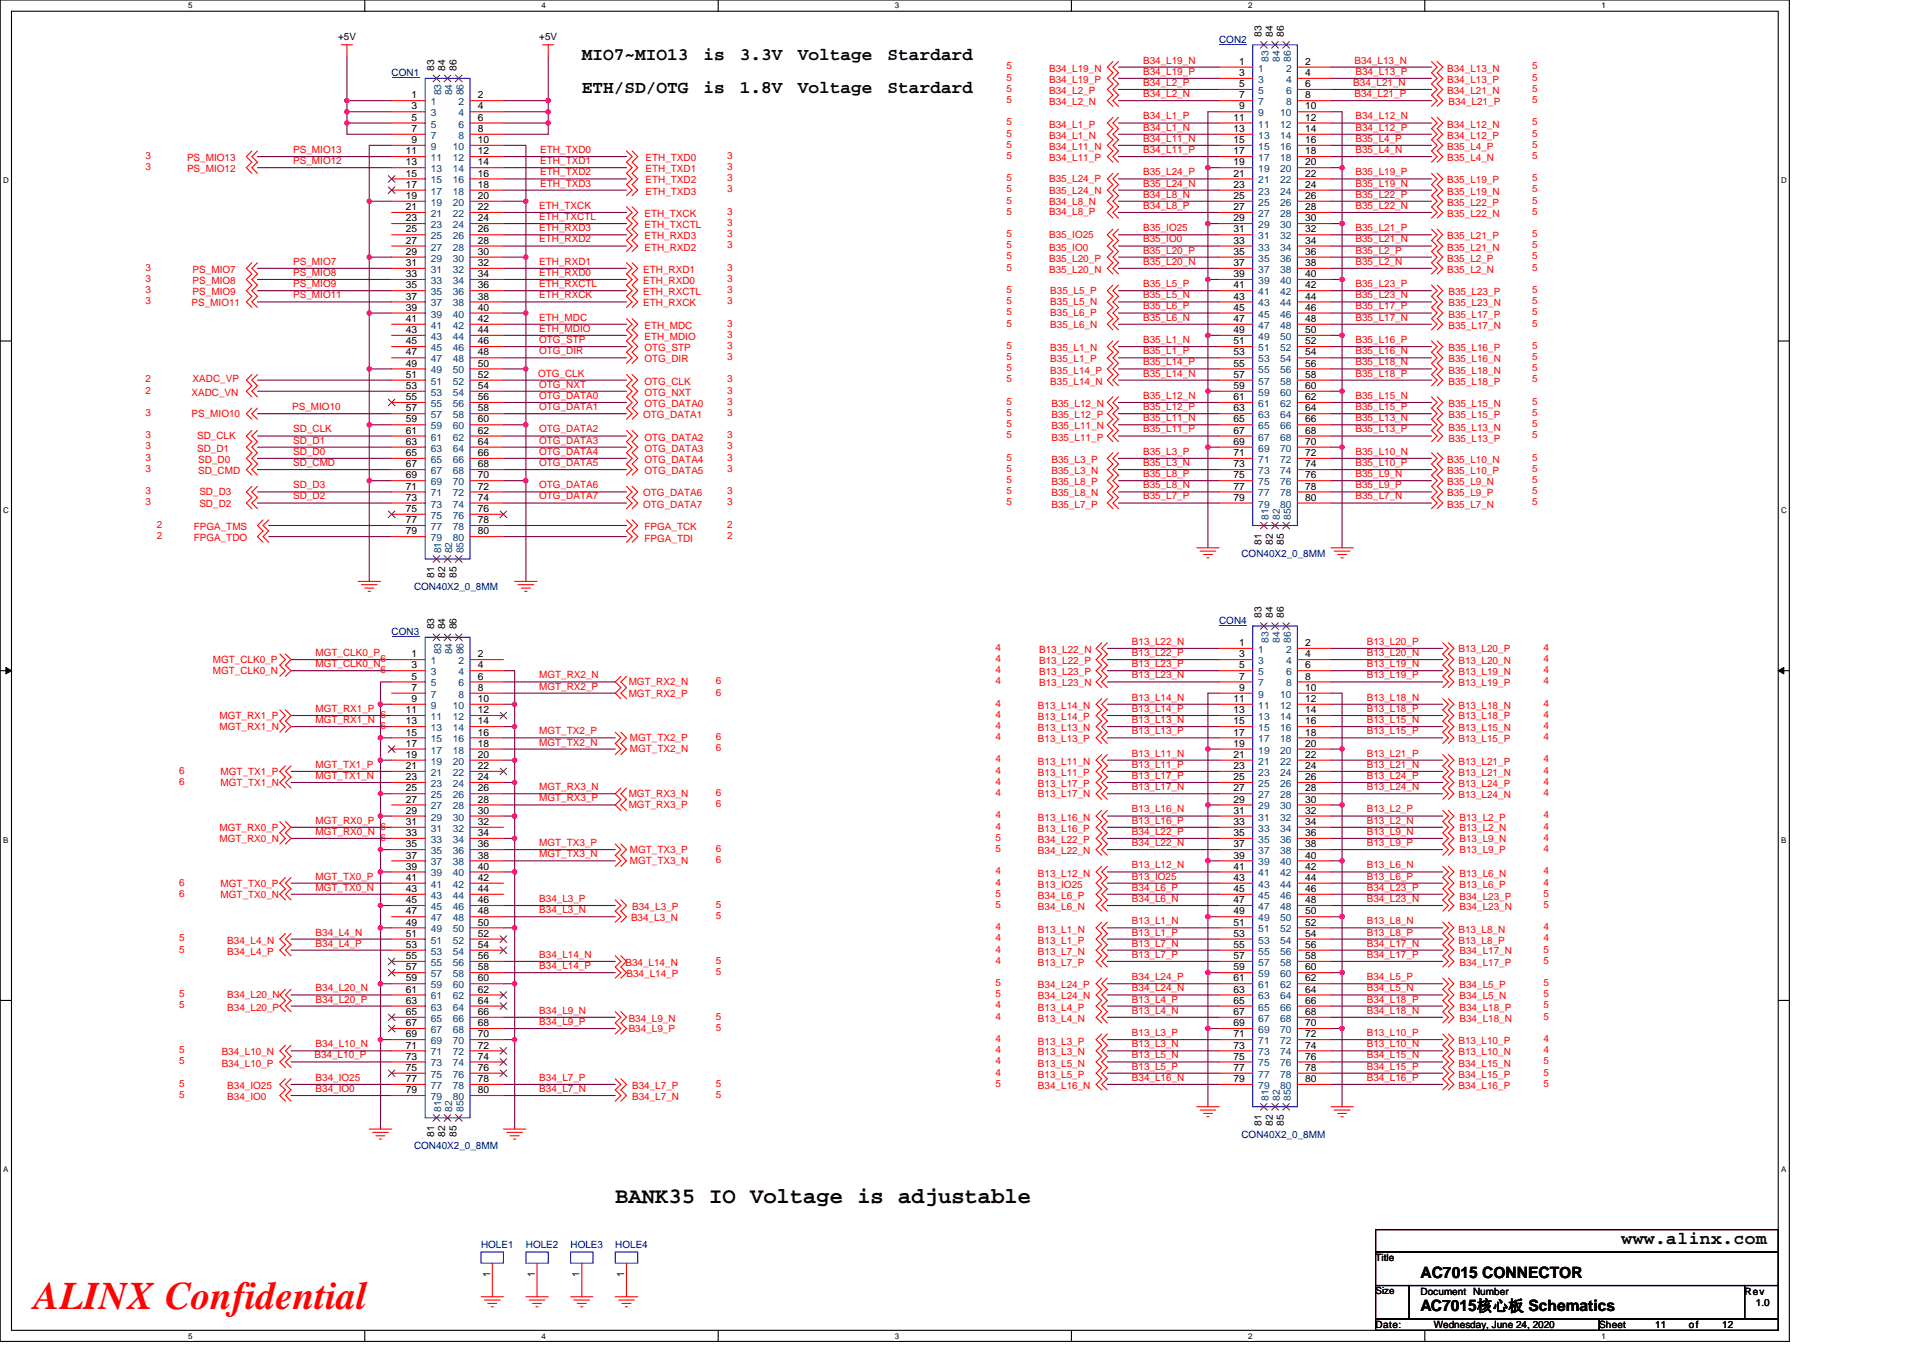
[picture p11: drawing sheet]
<svg xmlns="http://www.w3.org/2000/svg" width="297mm" height="210mm" viewBox="0 0 297 210" stroke-linecap="round" stroke-linejoin="round" font-family="sans-serif">
<defs><g id="words">
<text font-size="6" fill="#f00" x="5.2" y="202.3">ALINX Confidential</text>
<text font-size="3.4" x="95" y="185.9">BANK35 IO Voltage is adjustable</text>
<g font-size="2.8">
<text x="89.9" y="9.2">MIO7~MIO13</text>
<text x="108.7" y="9.2">is</text>
<text x="114.3" y="9.2">3.3V</text>
<text x="123.2" y="9.2">Voltage</text>
<text x="137.1" y="9.2">Stardard</text>
<text x="89.9" y="14.4">ETH/SD/OTG</text>
<text x="108.7" y="14.4">is</text>
<text x="114.3" y="14.4">1.8V</text>
<text x="123.2" y="14.4">Voltage</text>
<text x="137.1" y="14.4">Stardard</text>
<text x="250.5" y="192.3">www.alinx.com</text>
</g>
<g font-size="2.4">
<text x="219.4" y="197.4">AC7015 CONNECTOR</text>
<text x="219.4" y="202.6">AC7015核心板 Schematics</text>
</g>
<g font-size="1.5">
<text x="194.9" y="5.7" transform="rotate(-90 194.9 5.7)">83</text>
<text x="196.6" y="5.7" transform="rotate(-90 196.6 5.7)">84</text>
<text x="198.3" y="5.7" transform="rotate(-90 198.3 5.7)">86</text>
<text x="52.2" y="6.2">+5V</text>
<text x="67.1" y="10.9" transform="rotate(-90 67.1 10.9)">83</text>
<text x="68.8" y="10.9" transform="rotate(-90 68.8 10.9)">84</text>
<text x="70.5" y="10.9" transform="rotate(-90 70.5 10.9)">86</text>
<text x="83.3" y="6.2">+5V</text>
<text x="191.4" y="10">1</text>
<text x="191.4" y="11.7">3</text>
<text x="201.6" y="10">2</text>
<text x="201.6" y="11.7">4</text>
<text x="63.6" y="15.2">1</text>
<text x="63.6" y="16.9">3</text>
<text x="73.8" y="15.2">2</text>
<text x="73.8" y="16.9">4</text>
<text x="191.4" y="13.5">5</text>
<text x="191.4" y="15.2">7</text>
<text x="191.4" y="16.9">9</text>
<text x="201.6" y="16.9">10</text>
<text x="201.6" y="13.5">6</text>
<text x="201.6" y="15.2">8</text>
<text x="62.7" y="23.8">11</text>
<text x="63.6" y="18.6">5</text>
<text x="63.6" y="20.4">7</text>
<text x="63.6" y="22.1">9</text>
<text x="73.8" y="22.1">10</text>
<text x="73.8" y="23.8">12</text>
<text x="73.8" y="18.6">6</text>
<text x="73.8" y="20.4">8</text>
<text x="190.5" y="18.6">11</text>
<text x="190.5" y="20.4">13</text>
<text x="190.5" y="22.1">15</text>
<text x="190.5" y="23.8">17</text>
<text x="201.6" y="18.6">12</text>
<text x="201.6" y="20.4">14</text>
<text x="201.6" y="22.1">16</text>
<text x="201.6" y="23.8">18</text>
<text x="62.7" y="25.5">13</text>
<text x="62.7" y="27.3">15</text>
<text x="62.7" y="29">17</text>
<text x="73.8" y="25.5">14</text>
<text x="73.8" y="27.3">16</text>
<text x="73.8" y="29">18</text>
<text x="190.5" y="25.5">19</text>
<text x="190.5" y="27.3">21</text>
<text x="190.5" y="29">23</text>
<text x="201.6" y="25.5">20</text>
<text x="201.6" y="27.3">22</text>
<text x="201.6" y="29">24</text>
<text x="62.7" y="30.7">19</text>
<text x="62.7" y="32.5">21</text>
<text x="62.7" y="34.2">23</text>
<text x="62.7" y="35.9">25</text>
<text x="73.8" y="30.7">20</text>
<text x="73.8" y="32.5">22</text>
<text x="73.8" y="34.2">24</text>
<text x="73.8" y="35.9">26</text>
<text x="190.5" y="30.7">25</text>
<text x="190.5" y="32.5">27</text>
<text x="190.5" y="34.2">29</text>
<text x="190.5" y="35.9">31</text>
<text x="201.6" y="30.7">26</text>
<text x="201.6" y="32.5">28</text>
<text x="201.6" y="34.2">30</text>
<text x="201.6" y="35.9">32</text>
<text x="62.7" y="37.7">27</text>
<text x="62.7" y="39.4">29</text>
<text x="62.7" y="41.1">31</text>
<text x="73.8" y="37.7">28</text>
<text x="73.8" y="39.4">30</text>
<text x="73.8" y="41.1">32</text>
<text x="190.5" y="37.7">33</text>
<text x="190.5" y="39.4">35</text>
<text x="190.5" y="41.1">37</text>
<text x="201.6" y="37.7">34</text>
<text x="201.6" y="39.4">36</text>
<text x="201.6" y="41.1">38</text>
<text x="62.7" y="42.8">33</text>
<text x="62.7" y="44.6">35</text>
<text x="62.7" y="46.3">37</text>
<text x="73.8" y="42.8">34</text>
<text x="73.8" y="44.6">36</text>
<text x="73.8" y="46.3">38</text>
<text x="190.5" y="42.8">39</text>
<text x="190.5" y="44.6">41</text>
<text x="190.5" y="46.3">43</text>
<text x="201.6" y="42.8">40</text>
<text x="201.6" y="44.6">42</text>
<text x="201.6" y="46.3">44</text>
<text x="62.7" y="48">39</text>
<text x="62.7" y="49.7">41</text>
<text x="62.7" y="51.5">43</text>
<text x="62.7" y="53.2">45</text>
<text x="73.8" y="48">40</text>
<text x="73.8" y="49.7">42</text>
<text x="73.8" y="51.5">44</text>
<text x="73.8" y="53.2">46</text>
<text x="190.5" y="48">45</text>
<text x="190.5" y="49.7">47</text>
<text x="190.5" y="51.5">49</text>
<text x="190.5" y="53.2">51</text>
<text x="201.6" y="48">46</text>
<text x="201.6" y="49.7">48</text>
<text x="201.6" y="51.5">50</text>
<text x="201.6" y="53.2">52</text>
<text x="62.7" y="54.9">47</text>
<text x="62.7" y="56.6">49</text>
<text x="62.7" y="58.4">51</text>
<text x="73.8" y="54.9">48</text>
<text x="73.8" y="56.6">50</text>
<text x="73.8" y="58.4">52</text>
<text x="190.5" y="54.9">53</text>
<text x="190.5" y="56.6">55</text>
<text x="190.5" y="58.4">57</text>
<text x="201.6" y="54.9">54</text>
<text x="201.6" y="56.6">56</text>
<text x="201.6" y="58.4">58</text>
<text x="62.7" y="60.1">53</text>
<text x="62.7" y="61.8">55</text>
<text x="62.7" y="63.6">57</text>
<text x="62.7" y="65.3">59</text>
<text x="73.8" y="60.1">54</text>
<text x="73.8" y="61.8">56</text>
<text x="73.8" y="63.6">58</text>
<text x="73.8" y="65.3">60</text>
<text x="190.5" y="60.1">59</text>
<text x="190.5" y="61.8">61</text>
<text x="190.5" y="63.6">63</text>
<text x="190.5" y="65.3">65</text>
<text x="201.6" y="60.1">60</text>
<text x="201.6" y="61.8">62</text>
<text x="201.6" y="63.6">64</text>
<text x="201.6" y="65.3">66</text>
<text x="62.7" y="67">61</text>
<text x="62.7" y="68.7">63</text>
<text x="62.7" y="70.5">65</text>
<text x="73.8" y="67">62</text>
<text x="73.8" y="68.7">64</text>
<text x="73.8" y="70.5">66</text>
<text x="190.5" y="67">67</text>
<text x="190.5" y="68.7">69</text>
<text x="190.5" y="70.5">71</text>
<text x="201.6" y="67">68</text>
<text x="201.6" y="68.7">70</text>
<text x="201.6" y="70.5">72</text>
<text x="62.7" y="72.2">67</text>
<text x="62.7" y="73.9">69</text>
<text x="62.7" y="75.6">71</text>
<text x="62.7" y="77.4">73</text>
<text x="73.8" y="72.2">68</text>
<text x="73.8" y="73.9">70</text>
<text x="73.8" y="75.6">72</text>
<text x="73.8" y="77.4">74</text>
<text x="190.5" y="72.2">73</text>
<text x="190.5" y="73.9">75</text>
<text x="190.5" y="75.6">77</text>
<text x="190.5" y="77.4">79</text>
<text x="201.6" y="72.2">74</text>
<text x="201.6" y="73.9">76</text>
<text x="201.6" y="75.6">78</text>
<text x="201.6" y="77.4">80</text>
<text x="62.7" y="79.1">75</text>
<text x="62.7" y="80.8">77</text>
<text x="62.7" y="82.6">79</text>
<text x="73.8" y="79.1">76</text>
<text x="73.8" y="80.8">78</text>
<text x="73.8" y="82.6">80</text>
<text x="67.1" y="89.3" transform="rotate(-90 67.1 89.3)">81</text>
<text x="68.8" y="89.3" transform="rotate(-90 68.8 89.3)">82</text>
<text x="70.5" y="89.3" transform="rotate(-90 70.5 89.3)">85</text>
<text x="194.9" y="84.2" transform="rotate(-90 194.9 84.2)">81</text>
<text x="196.6" y="84.2" transform="rotate(-90 196.6 84.2)">82</text>
<text x="198.3" y="84.2" transform="rotate(-90 198.3 84.2)">85</text>
<text x="194.9" y="95.5" transform="rotate(-90 194.9 95.5)">83</text>
<text x="196.6" y="95.5" transform="rotate(-90 196.6 95.5)">84</text>
<text x="198.3" y="95.5" transform="rotate(-90 198.3 95.5)">86</text>
<text x="63.6" y="101.6">1</text>
<text x="67.1" y="97.3" transform="rotate(-90 67.1 97.3)">83</text>
<text x="68.8" y="97.3" transform="rotate(-90 68.8 97.3)">84</text>
<text x="70.5" y="97.3" transform="rotate(-90 70.5 97.3)">86</text>
<text x="73.8" y="101.6">2</text>
<text x="191.4" y="99.8">1</text>
<text x="191.4" y="101.6">3</text>
<text x="201.6" y="99.8">2</text>
<text x="201.6" y="101.6">4</text>
<text x="63.6" y="103.3">3</text>
<text x="63.6" y="105">5</text>
<text x="63.6" y="106.7">7</text>
<text x="73.8" y="103.3">4</text>
<text x="73.8" y="105">6</text>
<text x="73.8" y="106.7">8</text>
<text x="191.4" y="103.3">5</text>
<text x="191.4" y="105">7</text>
<text x="191.4" y="106.7">9</text>
<text x="201.6" y="106.7">10</text>
<text x="201.6" y="103.3">6</text>
<text x="201.6" y="105">8</text>
<text x="62.7" y="110.2">11</text>
<text x="62.7" y="111.9">13</text>
<text x="62.7" y="113.6">15</text>
<text x="63.6" y="108.5">9</text>
<text x="73.8" y="108.5">10</text>
<text x="73.8" y="110.2">12</text>
<text x="73.8" y="111.9">14</text>
<text x="73.8" y="113.6">16</text>
<text x="190.5" y="108.5">11</text>
<text x="190.5" y="110.2">13</text>
<text x="190.5" y="111.9">15</text>
<text x="190.5" y="113.6">17</text>
<text x="201.6" y="108.5">12</text>
<text x="201.6" y="110.2">14</text>
<text x="201.6" y="111.9">16</text>
<text x="201.6" y="113.6">18</text>
<text x="62.7" y="115.4">17</text>
<text x="62.7" y="117.1">19</text>
<text x="62.7" y="118.8">21</text>
<text x="73.8" y="115.4">18</text>
<text x="73.8" y="117.1">20</text>
<text x="73.8" y="118.8">22</text>
<text x="190.5" y="115.4">19</text>
<text x="190.5" y="117.1">21</text>
<text x="190.5" y="118.8">23</text>
<text x="201.6" y="115.4">20</text>
<text x="201.6" y="117.1">22</text>
<text x="201.6" y="118.8">24</text>
<text x="62.7" y="120.5">23</text>
<text x="62.7" y="122.3">25</text>
<text x="62.7" y="124">27</text>
<text x="62.7" y="125.7">29</text>
<text x="73.8" y="120.5">24</text>
<text x="73.8" y="122.3">26</text>
<text x="73.8" y="124">28</text>
<text x="73.8" y="125.7">30</text>
<text x="190.5" y="120.5">25</text>
<text x="190.5" y="122.3">27</text>
<text x="190.5" y="124">29</text>
<text x="190.5" y="125.7">31</text>
<text x="201.6" y="120.5">26</text>
<text x="201.6" y="122.3">28</text>
<text x="201.6" y="124">30</text>
<text x="201.6" y="125.7">32</text>
<text x="62.7" y="127.5">31</text>
<text x="62.7" y="129.2">33</text>
<text x="62.7" y="130.9">35</text>
<text x="73.8" y="127.5">32</text>
<text x="73.8" y="129.2">34</text>
<text x="73.8" y="130.9">36</text>
<text x="190.5" y="127.5">33</text>
<text x="190.5" y="129.2">35</text>
<text x="190.5" y="130.9">37</text>
<text x="201.6" y="127.5">34</text>
<text x="201.6" y="129.2">36</text>
<text x="201.6" y="130.9">38</text>
<text x="62.7" y="132.7">37</text>
<text x="62.7" y="134.4">39</text>
<text x="62.7" y="136.1">41</text>
<text x="62.7" y="137.8">43</text>
<text x="73.8" y="132.7">38</text>
<text x="73.8" y="134.4">40</text>
<text x="73.8" y="136.1">42</text>
<text x="73.8" y="137.8">44</text>
<text x="190.5" y="132.7">39</text>
<text x="190.5" y="134.4">41</text>
<text x="190.5" y="136.1">43</text>
<text x="190.5" y="137.8">45</text>
<text x="201.6" y="132.7">40</text>
<text x="201.6" y="134.4">42</text>
<text x="201.6" y="136.1">44</text>
<text x="201.6" y="137.8">46</text>
<text x="62.7" y="139.6">45</text>
<text x="62.7" y="141.3">47</text>
<text x="62.7" y="143">49</text>
<text x="73.8" y="139.6">46</text>
<text x="73.8" y="141.3">48</text>
<text x="73.8" y="143">50</text>
<text x="190.5" y="139.6">47</text>
<text x="190.5" y="141.3">49</text>
<text x="190.5" y="143">51</text>
<text x="201.6" y="139.6">48</text>
<text x="201.6" y="141.3">50</text>
<text x="201.6" y="143">52</text>
<text x="62.7" y="144.7">51</text>
<text x="62.7" y="146.5">53</text>
<text x="62.7" y="148.2">55</text>
<text x="62.7" y="149.9">57</text>
<text x="73.8" y="144.7">52</text>
<text x="73.8" y="146.5">54</text>
<text x="73.8" y="148.2">56</text>
<text x="73.8" y="149.9">58</text>
<text x="190.5" y="144.7">53</text>
<text x="190.5" y="146.5">55</text>
<text x="190.5" y="148.2">57</text>
<text x="190.5" y="149.9">59</text>
<text x="201.6" y="144.7">54</text>
<text x="201.6" y="146.5">56</text>
<text x="201.6" y="148.2">58</text>
<text x="201.6" y="149.9">60</text>
<text x="62.7" y="151.6">59</text>
<text x="62.7" y="153.4">61</text>
<text x="62.7" y="155.1">63</text>
<text x="73.8" y="151.6">60</text>
<text x="73.8" y="153.4">62</text>
<text x="73.8" y="155.1">64</text>
<text x="190.5" y="151.6">61</text>
<text x="190.5" y="153.4">63</text>
<text x="190.5" y="155.1">65</text>
<text x="201.6" y="151.6">62</text>
<text x="201.6" y="153.4">64</text>
<text x="201.6" y="155.1">66</text>
<text x="62.7" y="156.8">65</text>
<text x="62.7" y="158.6">67</text>
<text x="62.7" y="160.3">69</text>
<text x="73.8" y="156.8">66</text>
<text x="73.8" y="158.6">68</text>
<text x="73.8" y="160.3">70</text>
<text x="190.5" y="156.8">67</text>
<text x="190.5" y="158.6">69</text>
<text x="190.5" y="160.3">71</text>
<text x="201.6" y="156.8">68</text>
<text x="201.6" y="158.6">70</text>
<text x="201.6" y="160.3">72</text>
<text x="62.7" y="162">71</text>
<text x="62.7" y="163.7">73</text>
<text x="62.7" y="165.5">75</text>
<text x="62.7" y="167.2">77</text>
<text x="73.8" y="162">72</text>
<text x="73.8" y="163.7">74</text>
<text x="73.8" y="165.5">76</text>
<text x="73.8" y="167.2">78</text>
<text x="190.5" y="162">73</text>
<text x="190.5" y="163.7">75</text>
<text x="190.5" y="165.5">77</text>
<text x="190.5" y="167.2">79</text>
<text x="201.6" y="162">74</text>
<text x="201.6" y="163.7">76</text>
<text x="201.6" y="165.5">78</text>
<text x="201.6" y="167.2">80</text>
<text x="62.7" y="168.9">79</text>
<text x="73.8" y="168.9">80</text>
<text x="194.9" y="174" transform="rotate(-90 194.9 174)">81</text>
<text x="196.6" y="174" transform="rotate(-90 196.6 174)">82</text>
<text x="198.3" y="174" transform="rotate(-90 198.3 174)">85</text>
<text x="67.1" y="175.7" transform="rotate(-90 67.1 175.7)">81</text>
<text x="68.8" y="175.7" transform="rotate(-90 68.8 175.7)">82</text>
<text x="70.5" y="175.7" transform="rotate(-90 70.5 175.7)">85</text>
<text x="75.7" y="197.3" transform="rotate(-90 75.7 197.3)">1</text>
<text x="82.6" y="197.3" transform="rotate(-90 82.6 197.3)">1</text>
<text x="89.5" y="197.3" transform="rotate(-90 89.5 197.3)">1</text>
<text x="96.4" y="197.3" transform="rotate(-90 96.4 197.3)">1</text>
<text x="212.5" y="194.9">Title</text>
<text x="212.5" y="200">Size</text>
<text x="219.4" y="200">Document Number</text>
<text x="269.5" y="200">Rev</text>
<text x="271.2" y="201.8">1.0</text>
<text x="212.5" y="205.2">Date:</text>
<text x="221.5" y="205.2">Wednesday, June 24, 2020</text>
<text x="247" y="205.2">Sheet</text>
<text x="255.7" y="205.2">11</text>
<text x="260.9" y="205.2">of</text>
<text x="266" y="205.2">12</text>
</g>
<g font-size="1.5" fill="#000080">
<text x="60.5" y="11.8">CON1</text>
<text x="188.3" y="6.6">CON2</text>
<text x="191.8" y="86">CON40X2_0_8MM</text>
<text x="64" y="91.2">CON40X2_0_8MM</text>
<text x="60.5" y="98.1">CON3</text>
<text x="188.3" y="96.4">CON4</text>
<text x="64" y="177.6">CON40X2_0_8MM</text>
<text x="191.8" y="175.9">CON40X2_0_8MM</text>
<text x="74.3" y="192.8">HOLE1</text>
<text x="81.2" y="192.8">HOLE2</text>
<text x="88.1" y="192.8">HOLE3</text>
<text x="95" y="192.8">HOLE4</text>
</g>
<g font-size="1.5" fill="#f00">
<text x="155.5" y="10.7">5</text>
<text x="162" y="11.1">B34_L19_N</text>
<text x="176.6" y="9.8">B34_L19_N</text>
<text x="176.6" y="11.6">B34_L19_P</text>
<text x="209.2" y="9.8">B34_L13_N</text>
<text x="209.4" y="11.6">B34_L13_P</text>
<text x="223.5" y="11.1">B34_L13_N</text>
<text x="236.7" y="10.7">5</text>
<text x="155.5" y="14.2">5</text>
<text x="155.5" y="15.9">5</text>
<text x="155.5" y="12.5">5</text>
<text x="162" y="14.5">B34_L2_P</text>
<text x="162" y="16.3">B34_L2_N</text>
<text x="162" y="12.8">B34_L19_P</text>
<text x="176.6" y="13.3">B34_L2_P</text>
<text x="176.6" y="15">B34_L2_N</text>
<text x="209" y="13.3">B34_L21_N</text>
<text x="209.2" y="15">B34_L21_P</text>
<text x="223.5" y="12.8">B34_L13_P</text>
<text x="223.5" y="14.5">B34_L21_N</text>
<text x="223.7" y="16.3">B34_L21_P</text>
<text x="236.7" y="15.9">5</text>
<text x="236.7" y="12.5">5</text>
<text x="236.7" y="14.2">5</text>
<text x="45.3" y="23.6">PS_MIO13</text>
<text x="83.5" y="23.6">ETH_TXD0</text>
<text x="155.5" y="22.8">5</text>
<text x="155.5" y="19.4">5</text>
<text x="155.5" y="21.1">5</text>
<text x="162" y="23.2">B34_L11_N</text>
<text x="162" y="19.7">B34_L1_P</text>
<text x="162" y="21.4">B34_L1_N</text>
<text x="176.6" y="21.9">B34_L11_N</text>
<text x="176.6" y="23.6">B34_L11_P</text>
<text x="176.6" y="18.5">B34_L1_P</text>
<text x="176.6" y="20.2">B34_L1_N</text>
<text x="209.4" y="21.9">B35_L4_P</text>
<text x="209.4" y="23.6">B35_L4_N</text>
<text x="209.4" y="18.5">B34_L12_N</text>
<text x="209.4" y="20.2">B34_L12_P</text>
<text x="223.5" y="23.2">B35_L4_P</text>
<text x="223.5" y="19.7">B34_L12_N</text>
<text x="223.5" y="21.4">B34_L12_P</text>
<text x="236.7" y="22.8">5</text>
<text x="236.7" y="19.4">5</text>
<text x="236.7" y="21.1">5</text>
<text x="22.5" y="26.3">3</text>
<text x="22.5" y="24.6">3</text>
<text x="28.9" y="26.6">PS_MIO12</text>
<text x="28.9" y="24.9">PS_MIO13</text>
<text x="45.3" y="25.4">PS_MIO12</text>
<text x="83.5" y="27.1">ETH_TXD2</text>
<text x="83.5" y="28.8">ETH_TXD3</text>
<text x="83.5" y="25.4">ETH_TXD1</text>
<text x="99.7" y="24.9">ETH_TXD0</text>
<text x="99.7" y="28.3">ETH_TXD2</text>
<text x="99.7" y="26.6">ETH_TXD1</text>
<text x="112.3" y="24.6">3</text>
<text x="112.3" y="28">3</text>
<text x="112.3" y="29.7">3</text>
<text x="112.3" y="26.3">3</text>
<text x="155.5" y="28">5</text>
<text x="155.5" y="29.7">5</text>
<text x="155.5" y="24.6">5</text>
<text x="162" y="28.2">B35_L24_P</text>
<text x="162" y="29.9">B35_L24_N</text>
<text x="162" y="24.9">B34_L11_P</text>
<text x="176.6" y="27.1">B35_L24_P</text>
<text x="176.6" y="28.8">B35_L24_N</text>
<text x="209.4" y="27.1">B35_L19_P</text>
<text x="209.4" y="28.8">B35_L19_N</text>
<text x="223.5" y="24.9">B35_L4_N</text>
<text x="223.5" y="28.3">B35_L19_P</text>
<text x="236.7" y="24.6">5</text>
<text x="236.7" y="28">5</text>
<text x="236.7" y="29.7">5</text>
<text x="83.3" y="32.3">ETH_TXCK</text>
<text x="83.3" y="34">ETH_TXCTL</text>
<text x="83.3" y="35.7">ETH_RXD3</text>
<text x="99.5" y="33.5">ETH_TXCK</text>
<text x="99.5" y="35.3">ETH_TXCTL</text>
<text x="99.7" y="30.1">ETH_TXD3</text>
<text x="112.3" y="33.2">3</text>
<text x="112.3" y="34.9">3</text>
<text x="155.5" y="33.2">5</text>
<text x="155.5" y="31.5">5</text>
<text x="162" y="33.2">B34_L8_P</text>
<text x="162" y="31.6">B34_L8_N</text>
<text x="176.6" y="32.3">B34_L8_P</text>
<text x="176.6" y="30.5">B34_L8_N</text>
<text x="176.6" y="35.7">B35_IO25</text>
<text x="209.4" y="35.7">B35_L21_P</text>
<text x="209.4" y="32.3">B35_L22_N</text>
<text x="209.4" y="30.5">B35_L22_P</text>
<text x="223.5" y="30.1">B35_L19_N</text>
<text x="223.5" y="33.5">B35_L22_N</text>
<text x="223.5" y="31.8">B35_L22_P</text>
<text x="236.7" y="33.2">5</text>
<text x="236.7" y="31.5">5</text>
<text x="22.5" y="41.8">3</text>
<text x="45.3" y="40.9">PS_MIO7</text>
<text x="83.3" y="37.5">ETH_RXD2</text>
<text x="83.3" y="40.9">ETH_RXD1</text>
<text x="99.5" y="37">ETH_RXD3</text>
<text x="99.5" y="38.7">ETH_RXD2</text>
<text x="112.3" y="41.8">3</text>
<text x="112.3" y="36.6">3</text>
<text x="112.3" y="38.4">3</text>
<text x="155.5" y="36.6">5</text>
<text x="155.5" y="38.4">5</text>
<text x="155.5" y="40.1">5</text>
<text x="155.5" y="41.8">5</text>
<text x="162" y="36.8">B35_IO25</text>
<text x="162" y="38.7">B35_IO0</text>
<text x="162" y="40.4">B35_L20_P</text>
<text x="176.6" y="37.5">B35_IO0</text>
<text x="176.6" y="39.2">B35_L20_P</text>
<text x="176.6" y="40.9">B35_L20_N</text>
<text x="209.4" y="37.5">B35_L21_N</text>
<text x="209.4" y="39.2">B35_L2_P</text>
<text x="209.4" y="40.9">B35_L2_N</text>
<text x="223.5" y="37">B35_L21_P</text>
<text x="223.5" y="38.7">B35_L21_N</text>
<text x="223.5" y="40.4">B35_L2_P</text>
<text x="236.7" y="36.6">5</text>
<text x="236.7" y="38.4">5</text>
<text x="236.7" y="40.1">5</text>
<text x="236.7" y="41.8">5</text>
<text x="22.5" y="45.3">3</text>
<text x="22.5" y="43.5">3</text>
<text x="22.5" y="47">3</text>
<text x="29.6" y="47.3">PS_MIO11</text>
<text x="29.8" y="42.2">PS_MIO7</text>
<text x="29.8" y="45.6">PS_MIO9</text>
<text x="29.8" y="43.9">PS_MIO8</text>
<text x="45.3" y="42.6">PS_MIO8</text>
<text x="45.3" y="44.4">PS_MIO9</text>
<text x="45.3" y="46.1">PS_MIO11</text>
<text x="83.3" y="42.6">ETH_RXD0</text>
<text x="83.3" y="44.4">ETH_RXCTL</text>
<text x="83.3" y="46.1">ETH_RXCK</text>
<text x="99.4" y="42.2">ETH_RXD1</text>
<text x="99.4" y="43.9">ETH_RXD0</text>
<text x="99.4" y="45.6">ETH_RXCTL</text>
<text x="99.4" y="47.3">ETH_RXCK</text>
<text x="112.3" y="43.5">3</text>
<text x="112.3" y="45.3">3</text>
<text x="112.3" y="47">3</text>
<text x="155.5" y="47">5</text>
<text x="155.5" y="45.3">5</text>
<text x="162" y="42.2">B35_L20_N</text>
<text x="162.2" y="47.2">B35_L5_N</text>
<text x="162.2" y="45.4">B35_L5_P</text>
<text x="176.6" y="46.1">B35_L5_N</text>
<text x="176.6" y="44.4">B35_L5_P</text>
<text x="176.6" y="47.8">B35_L6_P</text>
<text x="209.4" y="47.8">B35_L17_P</text>
<text x="209.4" y="44.4">B35_L23_P</text>
<text x="209.4" y="46.1">B35_L23_N</text>
<text x="223.5" y="42.2">B35_L2_N</text>
<text x="223.7" y="45.6">B35_L23_P</text>
<text x="223.7" y="47.3">B35_L23_N</text>
<text x="236.7" y="45.3">5</text>
<text x="236.7" y="47">5</text>
<text x="83.3" y="49.6">ETH_MDC</text>
<text x="83.3" y="51.3">ETH_MDIO</text>
<text x="83.3" y="53">OTG_STP</text>
<text x="99.5" y="50.8">ETH_MDC</text>
<text x="99.5" y="52.5">ETH_MDIO</text>
<text x="112.3" y="50.5">3</text>
<text x="112.3" y="52.2">3</text>
<text x="112.3" y="53.9">3</text>
<text x="155.5" y="53.9">5</text>
<text x="155.5" y="50.5">5</text>
<text x="155.5" y="48.7">5</text>
<text x="162.2" y="50.6">B35_L6_N</text>
<text x="162.2" y="48.9">B35_L6_P</text>
<text x="176.6" y="53">B35_L1_N</text>
<text x="176.6" y="49.6">B35_L6_N</text>
<text x="209.4" y="49.6">B35_L17_N</text>
<text x="209.4" y="53">B35_L16_P</text>
<text x="223.7" y="50.8">B35_L17_N</text>
<text x="223.7" y="49.1">B35_L17_P</text>
<text x="236.7" y="50.5">5</text>
<text x="236.7" y="48.7">5</text>
<text x="236.7" y="53.9">5</text>
<text x="22.5" y="59.1">2</text>
<text x="29.8" y="59.1">XADC_VP</text>
<text x="83.1" y="58.2">OTG_CLK</text>
<text x="83.3" y="54.7">OTG_DIR</text>
<text x="83.3" y="59.9">OTG_NXT</text>
<text x="99.5" y="54.3">OTG_STP</text>
<text x="99.5" y="56">OTG_DIR</text>
<text x="99.5" y="59.4">OTG_CLK</text>
<text x="112.3" y="55.6">3</text>
<text x="112.3" y="59.1">3</text>
<text x="155.5" y="55.6">5</text>
<text x="155.5" y="59.1">5</text>
<text x="155.5" y="57.4">5</text>
<text x="162.2" y="56">B35_L1_P</text>
<text x="162.2" y="54.3">B35_L1_N</text>
<text x="162.2" y="59.4">B35_L14_N</text>
<text x="162.2" y="57.7">B35_L14_P</text>
<text x="176.6" y="54.7">B35_L1_P</text>
<text x="176.6" y="58.2">B35_L14_N</text>
<text x="176.6" y="56.5">B35_L14_P</text>
<text x="209.4" y="56.5">B35_L18_N</text>
<text x="209.4" y="58.2">B35_L18_P</text>
<text x="209.4" y="54.7">B35_L16_N</text>
<text x="223.7" y="57.7">B35_L18_N</text>
<text x="223.7" y="59.4">B35_L18_P</text>
<text x="223.7" y="54.3">B35_L16_P</text>
<text x="223.7" y="56">B35_L16_N</text>
<text x="236.7" y="57.4">5</text>
<text x="236.7" y="59.1">5</text>
<text x="236.7" y="55.6">5</text>
<text x="22.5" y="64.3">3</text>
<text x="22.5" y="60.8">2</text>
<text x="29.6" y="64.5">PS_MIO10</text>
<text x="29.6" y="61.2">XADC_VN</text>
<text x="45.1" y="63.4">PS_MIO10</text>
<text x="83.3" y="61.6">OTG_DATA0</text>
<text x="83.3" y="63.4">OTG_DATA1</text>
<text x="99.4" y="64.6">OTG_DATA1</text>
<text x="99.5" y="61.2">OTG_NXT</text>
<text x="99.5" y="62.9">OTG_DATA0</text>
<text x="112.3" y="64.3">3</text>
<text x="112.3" y="60.8">3</text>
<text x="112.3" y="62.5">3</text>
<text x="155.5" y="66">5</text>
<text x="155.5" y="62.5">5</text>
<text x="155.5" y="64.3">5</text>
<text x="162.4" y="62.9">B35_L12_N</text>
<text x="162.4" y="64.6">B35_L12_P</text>
<text x="176.6" y="65.1">B35_L11_N</text>
<text x="176.6" y="61.6">B35_L12_N</text>
<text x="176.6" y="63.4">B35_L12_P</text>
<text x="209.4" y="65.1">B35_L13_N</text>
<text x="209.4" y="61.6">B35_L15_N</text>
<text x="209.4" y="63.4">B35_L15_P</text>
<text x="223.7" y="62.9">B35_L15_N</text>
<text x="223.7" y="64.6">B35_L15_P</text>
<text x="236.7" y="66">5</text>
<text x="236.7" y="62.5">5</text>
<text x="236.7" y="64.3">5</text>
<text x="22.5" y="67.7">3</text>
<text x="22.5" y="69.4">3</text>
<text x="22.5" y="71.2">3</text>
<text x="30.5" y="67.9">SD_CLK</text>
<text x="30.5" y="69.8">SD_D1</text>
<text x="30.6" y="71.5">SD_D0</text>
<text x="45.3" y="66.8">SD_CLK</text>
<text x="45.3" y="68.5">SD_D1</text>
<text x="45.3" y="70.3">SD_D0</text>
<text x="83.3" y="66.8">OTG_DATA2</text>
<text x="83.3" y="68.5">OTG_DATA3</text>
<text x="83.3" y="70.3">OTG_DATA4</text>
<text x="99.5" y="68.1">OTG_DATA2</text>
<text x="99.5" y="69.8">OTG_DATA3</text>
<text x="99.5" y="71.5">OTG_DATA4</text>
<text x="112.3" y="67.7">3</text>
<text x="112.3" y="69.4">3</text>
<text x="112.3" y="71.2">3</text>
<text x="155.5" y="67.7">5</text>
<text x="155.5" y="71.2">5</text>
<text x="162.4" y="66.4">B35_L11_N</text>
<text x="162.4" y="68.1">B35_L11_P</text>
<text x="162.4" y="71.5">B35_L3_P</text>
<text x="176.6" y="66.8">B35_L11_P</text>
<text x="176.6" y="70.3">B35_L3_P</text>
<text x="209.4" y="66.8">B35_L13_P</text>
<text x="209.4" y="70.3">B35_L10_N</text>
<text x="223.5" y="71.5">B35_L10_N</text>
<text x="223.7" y="66.5">B35_L13_N</text>
<text x="223.7" y="68.2">B35_L13_P</text>
<text x="236.7" y="67.7">5</text>
<text x="236.7" y="71.2">5</text>
<text x="22.5" y="76.4">3</text>
<text x="22.5" y="72.9">3</text>
<text x="30.6" y="73.3">SD_CMD</text>
<text x="30.8" y="76.5">SD_D3</text>
<text x="45.3" y="72">SD_CMD</text>
<text x="45.3" y="75.5">SD_D3</text>
<text x="45.3" y="77.2">SD_D2</text>
<text x="83.3" y="72">OTG_DATA5</text>
<text x="83.3" y="75.5">OTG_DATA6</text>
<text x="83.3" y="77.2">OTG_DATA7</text>
<text x="99.4" y="76.7">OTG_DATA6</text>
<text x="99.5" y="73.3">OTG_DATA5</text>
<text x="112.3" y="76.4">3</text>
<text x="112.3" y="72.9">3</text>
<text x="155.5" y="74.6">5</text>
<text x="155.5" y="76.4">5</text>
<text x="155.5" y="72.9">5</text>
<text x="162.4" y="75">B35_L8_P</text>
<text x="162.4" y="76.7">B35_L8_N</text>
<text x="162.4" y="73.3">B35_L3_N</text>
<text x="176.6" y="73.7">B35_L8_P</text>
<text x="176.6" y="75.5">B35_L8_N</text>
<text x="176.6" y="72">B35_L3_N</text>
<text x="176.6" y="77.2">B35_L7_P</text>
<text x="209.4" y="72">B35_L10_P</text>
<text x="209.4" y="73.7">B35_L9_N</text>
<text x="209.4" y="75.5">B35_L9_P</text>
<text x="209.4" y="77.2">B35_L7_N</text>
<text x="223.5" y="73.3">B35_L10_P</text>
<text x="223.5" y="75">B35_L9_N</text>
<text x="223.5" y="76.7">B35_L9_P</text>
<text x="236.7" y="72.9">5</text>
<text x="236.7" y="74.6">5</text>
<text x="236.7" y="76.4">5</text>
<text x="22.5" y="78.1">3</text>
<text x="24.2" y="83.3">2</text>
<text x="24.2" y="81.6">2</text>
<text x="29.9" y="83.6">FPGA_TDO</text>
<text x="29.9" y="81.9">FPGA_TMS</text>
<text x="30.8" y="78.3">SD_D2</text>
<text x="99.4" y="78.4">OTG_DATA7</text>
<text x="99.5" y="81.9">FPGA_TCK</text>
<text x="99.5" y="83.8">FPGA_TDI</text>
<text x="112.3" y="78.1">3</text>
<text x="112.3" y="81.6">2</text>
<text x="112.3" y="83.3">2</text>
<text x="155.5" y="78.1">5</text>
<text x="162.4" y="78.4">B35_L7_P</text>
<text x="223.5" y="78.4">B35_L7_N</text>
<text x="236.7" y="78.1">5</text>
<text x="48.7" y="101.4">MGT_CLK0_P</text>
<text x="153.8" y="100.5">4</text>
<text x="160.5" y="100.9">B13_L22_N</text>
<text x="174.8" y="99.6">B13_L22_N</text>
<text x="174.8" y="101.4">B13_L22_P</text>
<text x="211.1" y="99.6">B13_L20_P</text>
<text x="211.1" y="101.4">B13_L20_N</text>
<text x="225.3" y="100.7">B13_L20_P</text>
<text x="238.4" y="100.5">4</text>
<text x="32.9" y="104.2">MGT_CLK0_N</text>
<text x="32.9" y="102.4">MGT_CLK0_P</text>
<text x="48.7" y="103.1">MGT_CLK0_N</text>
<text x="58.8" y="104">6</text>
<text x="58.8" y="102.3">6</text>
<text x="83.3" y="106.6">MGT_RX2_P</text>
<text x="83.3" y="104.8">MGT_RX2_N</text>
<text x="97.1" y="107.6">MGT_RX2_P</text>
<text x="97.1" y="105.9">MGT_RX2_N</text>
<text x="110.6" y="107.5">6</text>
<text x="110.6" y="105.7">6</text>
<text x="153.8" y="102.3">4</text>
<text x="153.8" y="104">4</text>
<text x="153.8" y="105.7">4</text>
<text x="160.5" y="102.6">B13_L22_P</text>
<text x="160.5" y="104.4">B13_L23_P</text>
<text x="160.5" y="106.1">B13_L23_N</text>
<text x="174.8" y="103.1">B13_L23_P</text>
<text x="174.8" y="104.8">B13_L23_N</text>
<text x="211.1" y="103.1">B13_L19_N</text>
<text x="211.1" y="104.8">B13_L19_P</text>
<text x="225.3" y="104.4">B13_L19_N</text>
<text x="225.3" y="106.1">B13_L19_P</text>
<text x="225.3" y="102.6">B13_L20_N</text>
<text x="238.4" y="104">4</text>
<text x="238.4" y="105.7">4</text>
<text x="238.4" y="102.3">4</text>
<text x="33.9" y="111.1">MGT_RX1_P</text>
<text x="33.9" y="112.8">MGT_RX1_N</text>
<text x="48.7" y="110">MGT_RX1_P</text>
<text x="48.7" y="111.7">MGT_RX1_N</text>
<text x="58.8" y="110.9">6</text>
<text x="58.8" y="112.6">6</text>
<text x="83.3" y="113.5">MGT_TX2_P</text>
<text x="153.8" y="109.2">4</text>
<text x="153.8" y="110.9">4</text>
<text x="153.8" y="112.6">4</text>
<text x="160.3" y="109.5">B13_L14_N</text>
<text x="160.3" y="111.3">B13_L14_P</text>
<text x="160.3" y="113">B13_L13_N</text>
<text x="174.8" y="108.3">B13_L14_N</text>
<text x="174.8" y="110">B13_L14_P</text>
<text x="174.8" y="111.7">B13_L13_N</text>
<text x="174.8" y="113.5">B13_L13_P</text>
<text x="211.1" y="110">B13_L18_P</text>
<text x="211.1" y="108.3">B13_L18_N</text>
<text x="211.1" y="111.7">B13_L15_N</text>
<text x="211.1" y="113.5">B13_L15_P</text>
<text x="225.3" y="111.1">B13_L18_P</text>
<text x="225.3" y="109.5">B13_L18_N</text>
<text x="225.3" y="113">B13_L15_N</text>
<text x="238.4" y="110.9">4</text>
<text x="238.4" y="109.2">4</text>
<text x="238.4" y="112.6">4</text>
<text x="27.7" y="119.5">6</text>
<text x="34.1" y="119.7">MGT_TX1_P</text>
<text x="48.7" y="118.6">MGT_TX1_P</text>
<text x="83.3" y="115.2">MGT_TX2_N</text>
<text x="97.3" y="116.3">MGT_TX2_N</text>
<text x="97.3" y="114.5">MGT_TX2_P</text>
<text x="110.6" y="116.1">6</text>
<text x="110.6" y="114.4">6</text>
<text x="153.8" y="117.8">4</text>
<text x="153.8" y="119.5">4</text>
<text x="153.8" y="114.4">4</text>
<text x="160.3" y="118.2">B13_L11_N</text>
<text x="160.3" y="119.9">B13_L11_P</text>
<text x="160.3" y="114.7">B13_L13_P</text>
<text x="174.8" y="116.9">B13_L11_N</text>
<text x="174.8" y="118.6">B13_L11_P</text>
<text x="211.1" y="116.9">B13_L21_P</text>
<text x="211.1" y="118.6">B13_L21_N</text>
<text x="225.3" y="114.7">B13_L15_P</text>
<text x="225.3" y="118.2">B13_L21_P</text>
<text x="225.3" y="119.9">B13_L21_N</text>
<text x="238.4" y="114.4">4</text>
<text x="238.4" y="117.8">4</text>
<text x="238.4" y="119.5">4</text>
<text x="27.7" y="121.3">6</text>
<text x="34.1" y="121.5">MGT_TX1_N</text>
<text x="48.7" y="120.4">MGT_TX1_N</text>
<text x="83.3" y="123.8">MGT_RX3_P</text>
<text x="83.3" y="122.1">MGT_RX3_N</text>
<text x="97.1" y="124.9">MGT_RX3_P</text>
<text x="97.1" y="123.2">MGT_RX3_N</text>
<text x="110.6" y="124.7">6</text>
<text x="110.6" y="123">6</text>
<text x="153.8" y="121.3">4</text>
<text x="153.8" y="123">4</text>
<text x="160.3" y="121.6">B13_L17_P</text>
<text x="160.3" y="123.2">B13_L17_N</text>
<text x="174.8" y="125.5">B13_L16_N</text>
<text x="174.8" y="120.4">B13_L17_P</text>
<text x="174.8" y="122.1">B13_L17_N</text>
<text x="211.1" y="125.5">B13_L2_P</text>
<text x="211.1" y="120.4">B13_L24_P</text>
<text x="211.1" y="122.1">B13_L24_N</text>
<text x="225.3" y="121.6">B13_L24_P</text>
<text x="225.3" y="123.3">B13_L24_N</text>
<text x="238.4" y="121.3">4</text>
<text x="238.4" y="123">4</text>
<text x="33.9" y="128.4">MGT_RX0_P</text>
<text x="33.9" y="130.1">MGT_RX0_N</text>
<text x="48.7" y="127.3">MGT_RX0_P</text>
<text x="48.7" y="129">MGT_RX0_N</text>
<text x="58.8" y="128.2">6</text>
<text x="58.8" y="129.9">6</text>
<text x="83.3" y="130.7">MGT_TX3_P</text>
<text x="97.3" y="131.8">MGT_TX3_P</text>
<text x="110.6" y="131.6">6</text>
<text x="153.8" y="129.9">5</text>
<text x="153.8" y="131.6">5</text>
<text x="153.8" y="128.2">4</text>
<text x="153.8" y="126.4">4</text>
<text x="160.3" y="130.3">B34_L22_P</text>
<text x="160.3" y="132">B34_L22_N</text>
<text x="160.3" y="128.5">B13_L16_P</text>
<text x="160.3" y="126.8">B13_L16_N</text>
<text x="174.8" y="129">B34_L22_P</text>
<text x="174.8" y="130.7">B34_L22_N</text>
<text x="174.8" y="127.3">B13_L16_P</text>
<text x="211.1" y="129">B13_L9_N</text>
<text x="211.1" y="130.7">B13_L9_P</text>
<text x="211.1" y="127.3">B13_L2_N</text>
<text x="225.4" y="130.1">B13_L9_N</text>
<text x="225.4" y="131.8">B13_L9_P</text>
<text x="225.4" y="126.8">B13_L2_P</text>
<text x="225.4" y="128.4">B13_L2_N</text>
<text x="238.4" y="129.9">4</text>
<text x="238.4" y="131.6">4</text>
<text x="238.4" y="126.4">4</text>
<text x="238.4" y="128.2">4</text>
<text x="27.7" y="136.8">6</text>
<text x="34.1" y="137">MGT_TX0_P</text>
<text x="48.7" y="137.6">MGT_TX0_N</text>
<text x="48.7" y="135.9">MGT_TX0_P</text>
<text x="83.3" y="132.5">MGT_TX3_N</text>
<text x="97.3" y="133.5">MGT_TX3_N</text>
<text x="110.6" y="133.4">6</text>
<text x="153.8" y="135.1">4</text>
<text x="153.8" y="136.8">4</text>
<text x="160.3" y="135.4">B13_L12_N</text>
<text x="160.3" y="137.2">B13_IO25</text>
<text x="174.8" y="137.6">B34_L6_P</text>
<text x="174.8" y="134.2">B13_L12_N</text>
<text x="174.8" y="135.9">B13_IO25</text>
<text x="211.1" y="134.2">B13_L6_N</text>
<text x="211.1" y="135.9">B13_L6_P</text>
<text x="211.1" y="137.6">B34_L23_P</text>
<text x="225.4" y="135.4">B13_L6_N</text>
<text x="225.4" y="137.2">B13_L6_P</text>
<text x="238.4" y="135.1">4</text>
<text x="238.4" y="136.8">4</text>
<text x="27.7" y="138.5">6</text>
<text x="34.1" y="138.7">MGT_TX0_N</text>
<text x="83.3" y="139.4">B34_L3_P</text>
<text x="83.3" y="141.1">B34_L3_N</text>
<text x="97.5" y="142.3">B34_L3_N</text>
<text x="97.6" y="140.6">B34_L3_P</text>
<text x="110.6" y="140.3">5</text>
<text x="110.6" y="142">5</text>
<text x="153.8" y="140.3">5</text>
<text x="153.8" y="138.5">5</text>
<text x="153.8" y="143.7">4</text>
<text x="160.3" y="140.6">B34_L6_N</text>
<text x="160.3" y="138.9">B34_L6_P</text>
<text x="174.8" y="139.4">B34_L6_N</text>
<text x="174.8" y="142.8">B13_L1_N</text>
<text x="211.1" y="139.4">B34_L23_N</text>
<text x="211.1" y="142.8">B13_L8_N</text>
<text x="225.4" y="139.1">B34_L23_P</text>
<text x="225.4" y="140.6">B34_L23_N</text>
<text x="238.4" y="138.5">5</text>
<text x="238.4" y="140.3">5</text>
<text x="238.4" y="143.7">4</text>
<text x="27.7" y="147.2">5</text>
<text x="27.7" y="145.5">5</text>
<text x="35.1" y="147.5">B34_L4_P</text>
<text x="35.1" y="145.8">B34_L4_N</text>
<text x="48.7" y="146.3">B34_L4_P</text>
<text x="48.7" y="144.5">B34_L4_N</text>
<text x="83.3" y="149.7">B34_L14_P</text>
<text x="83.3" y="148">B34_L14_N</text>
<text x="96.6" y="149.2">B34_L14_N</text>
<text x="110.6" y="148.9">5</text>
<text x="153.8" y="145.5">4</text>
<text x="153.8" y="148.9">4</text>
<text x="153.8" y="147.2">4</text>
<text x="160.3" y="145.8">B13_L1_P</text>
<text x="160.3" y="144.1">B13_L1_N</text>
<text x="160.3" y="149.2">B13_L7_P</text>
<text x="160.3" y="147.5">B13_L7_N</text>
<text x="174.8" y="144.5">B13_L1_P</text>
<text x="174.8" y="148">B13_L7_P</text>
<text x="174.8" y="146.3">B13_L7_N</text>
<text x="211.1" y="148">B34_L17_P</text>
<text x="211.1" y="146.3">B34_L17_N</text>
<text x="211.1" y="144.5">B13_L8_P</text>
<text x="225.3" y="144.1">B13_L8_N</text>
<text x="225.3" y="145.8">B13_L8_P</text>
<text x="225.4" y="149.2">B34_L17_P</text>
<text x="225.4" y="147.4">B34_L17_N</text>
<text x="238.4" y="148.9">5</text>
<text x="238.4" y="147.2">5</text>
<text x="238.4" y="145.5">4</text>
<text x="27.7" y="154.1">5</text>
<text x="27.7" y="155.8">5</text>
<text x="35.1" y="154.3">B34_L20_N</text>
<text x="48.7" y="154.9">B34_L20_P</text>
<text x="48.7" y="153.2">B34_L20_N</text>
<text x="96.8" y="151">B34_L14_P</text>
<text x="110.6" y="150.6">5</text>
<text x="153.8" y="155.8">4</text>
<text x="153.8" y="154.1">5</text>
<text x="153.8" y="152.4">5</text>
<text x="160.3" y="154.4">B34_L24_N</text>
<text x="160.3" y="152.7">B34_L24_P</text>
<text x="174.8" y="154.9">B13_L4_P</text>
<text x="174.8" y="153.2">B34_L24_N</text>
<text x="174.8" y="151.4">B34_L24_P</text>
<text x="211.1" y="151.4">B34_L5_P</text>
<text x="211.1" y="153.2">B34_L5_N</text>
<text x="211.1" y="154.9">B34_L18_P</text>
<text x="225.4" y="152.7">B34_L5_P</text>
<text x="225.4" y="154.4">B34_L5_N</text>
<text x="238.4" y="152.4">5</text>
<text x="238.4" y="154.1">5</text>
<text x="238.4" y="155.8">5</text>
<text x="35.1" y="156.2">B34_L20_P</text>
<text x="48.7" y="161.8">B34_L10_N</text>
<text x="83.3" y="158.4">B34_L9_P</text>
<text x="83.3" y="156.6">B34_L9_N</text>
<text x="97.1" y="159.4">B34_L9_P</text>
<text x="97.1" y="157.9">B34_L9_N</text>
<text x="110.6" y="159.3">5</text>
<text x="110.6" y="157.5">5</text>
<text x="153.8" y="157.5">4</text>
<text x="153.8" y="161">4</text>
<text x="160.3" y="157.9">B13_L4_N</text>
<text x="160.3" y="156.2">B13_L4_P</text>
<text x="160.3" y="161.5">B13_L3_P</text>
<text x="174.8" y="156.6">B13_L4_N</text>
<text x="174.8" y="160.1">B13_L3_P</text>
<text x="174.8" y="161.8">B13_L3_N</text>
<text x="211.1" y="160.1">B13_L10_P</text>
<text x="211.1" y="161.8">B13_L10_N</text>
<text x="211.1" y="156.6">B34_L18_N</text>
<text x="225.3" y="161.4">B13_L10_P</text>
<text x="225.4" y="157.9">B34_L18_N</text>
<text x="225.4" y="156.2">B34_L18_P</text>
<text x="238.4" y="157.5">5</text>
<text x="238.4" y="161">4</text>
<text x="27.7" y="167.9">5</text>
<text x="27.7" y="164.4">5</text>
<text x="27.7" y="162.7">5</text>
<text x="34.2" y="164.8">B34_L10_P</text>
<text x="34.2" y="163.1">B34_L10_N</text>
<text x="48.6" y="163.5">B34_L10_P</text>
<text x="48.7" y="167">B34_IO25</text>
<text x="83.3" y="167">B34_L7_P</text>
<text x="110.6" y="167.9">5</text>
<text x="153.8" y="166.2">4</text>
<text x="153.8" y="164.4">4</text>
<text x="153.8" y="167.9">5</text>
<text x="153.8" y="162.7">4</text>
<text x="160.3" y="166.5">B13_L5_P</text>
<text x="160.3" y="164.8">B13_L5_N</text>
<text x="160.3" y="163.1">B13_L3_N</text>
<text x="174.8" y="165.3">B13_L5_P</text>
<text x="174.8" y="163.5">B13_L5_N</text>
<text x="174.8" y="167">B34_L16_N</text>
<text x="211.1" y="167">B34_L16_P</text>
<text x="211.1" y="163.5">B34_L15_N</text>
<text x="211.1" y="165.3">B34_L15_P</text>
<text x="225.3" y="164.8">B34_L15_N</text>
<text x="225.3" y="166.5">B34_L15_P</text>
<text x="225.3" y="163.1">B13_L10_N</text>
<text x="238.4" y="167.9">5</text>
<text x="238.4" y="164.4">5</text>
<text x="238.4" y="166.2">5</text>
<text x="238.4" y="162.7">4</text>
<text x="27.7" y="169.6">5</text>
<text x="35.1" y="168.3">B34_IO25</text>
<text x="35.1" y="170">B34_IO0</text>
<text x="48.7" y="168.7">B34_IO0</text>
<text x="83.3" y="168.7">B34_L7_N</text>
<text x="97.6" y="168.3">B34_L7_P</text>
<text x="97.6" y="170">B34_L7_N</text>
<text x="110.6" y="169.6">5</text>
<text x="160.3" y="168.3">B34_L16_N</text>
<text x="225.3" y="168.3">B34_L16_P</text>
</g>
<g font-size="1.5" fill="#004080">
<text x="194.4" y="11.1">1</text>
<text x="195.9" y="9.6" transform="rotate(-90 195.9 9.6)">83</text>
<text x="197.7" y="9.6" transform="rotate(-90 197.7 9.6)">84</text>
<text x="198.6" y="11.1">2</text>
<text x="199.4" y="9.6" transform="rotate(-90 199.4 9.6)">86</text>
<text x="66.5" y="16.3">1</text>
<text x="66.5" y="18">3</text>
<text x="68.1" y="14.8" transform="rotate(-90 68.1 14.8)">83</text>
<text x="69.8" y="14.8" transform="rotate(-90 69.8 14.8)">84</text>
<text x="70.8" y="16.3">2</text>
<text x="70.8" y="18">4</text>
<text x="71.6" y="14.8" transform="rotate(-90 71.6 14.8)">86</text>
<text x="194.4" y="12.8">3</text>
<text x="194.4" y="14.5">5</text>
<text x="194.4" y="16.3">7</text>
<text x="194.4" y="18">9</text>
<text x="197.8" y="18">10</text>
<text x="198.6" y="12.8">4</text>
<text x="198.6" y="14.5">6</text>
<text x="198.6" y="16.3">8</text>
<text x="66.5" y="19.7">5</text>
<text x="66.5" y="21.4">7</text>
<text x="66.5" y="23.2">9</text>
<text x="70" y="23.2">10</text>
<text x="70.8" y="19.7">6</text>
<text x="70.8" y="21.4">8</text>
<text x="194.4" y="19.7">11</text>
<text x="194.4" y="21.4">13</text>
<text x="194.4" y="23.2">15</text>
<text x="197.8" y="19.7">12</text>
<text x="197.8" y="21.4">14</text>
<text x="197.8" y="23.2">16</text>
<text x="66.5" y="24.9">11</text>
<text x="66.5" y="26.6">13</text>
<text x="66.5" y="28.3">15</text>
<text x="70" y="24.9">12</text>
<text x="70" y="26.6">14</text>
<text x="70" y="28.3">16</text>
<text x="194.4" y="24.9">17</text>
<text x="194.4" y="26.6">19</text>
<text x="194.4" y="28.3">21</text>
<text x="197.8" y="24.9">18</text>
<text x="197.8" y="26.6">20</text>
<text x="197.8" y="28.3">22</text>
<text x="66.5" y="30.1">17</text>
<text x="66.5" y="31.8">19</text>
<text x="66.5" y="33.5">21</text>
<text x="66.5" y="35.2">23</text>
<text x="70" y="30.1">18</text>
<text x="70" y="31.8">20</text>
<text x="70" y="33.5">22</text>
<text x="70" y="35.2">24</text>
<text x="194.4" y="30.1">23</text>
<text x="194.4" y="31.8">25</text>
<text x="194.4" y="33.5">27</text>
<text x="194.4" y="35.2">29</text>
<text x="197.8" y="30.1">24</text>
<text x="197.8" y="31.8">26</text>
<text x="197.8" y="33.5">28</text>
<text x="197.8" y="35.2">30</text>
<text x="66.5" y="37">25</text>
<text x="66.5" y="38.7">27</text>
<text x="66.5" y="40.4">29</text>
<text x="70" y="37">26</text>
<text x="70" y="38.7">28</text>
<text x="70" y="40.4">30</text>
<text x="194.4" y="37">31</text>
<text x="194.4" y="38.7">33</text>
<text x="194.4" y="40.4">35</text>
<text x="197.8" y="37">32</text>
<text x="197.8" y="38.7">34</text>
<text x="197.8" y="40.4">36</text>
<text x="66.5" y="42.2">31</text>
<text x="66.5" y="43.9">33</text>
<text x="66.5" y="45.6">35</text>
<text x="66.5" y="47.3">37</text>
<text x="70" y="42.2">32</text>
<text x="70" y="43.9">34</text>
<text x="70" y="45.6">36</text>
<text x="70" y="47.3">38</text>
<text x="194.4" y="42.2">37</text>
<text x="194.4" y="43.9">39</text>
<text x="194.4" y="45.6">41</text>
<text x="194.4" y="47.3">43</text>
<text x="197.8" y="42.2">38</text>
<text x="197.8" y="43.9">40</text>
<text x="197.8" y="45.6">42</text>
<text x="197.8" y="47.3">44</text>
<text x="66.5" y="49.1">39</text>
<text x="66.5" y="50.8">41</text>
<text x="66.5" y="52.5">43</text>
<text x="70" y="49.1">40</text>
<text x="70" y="50.8">42</text>
<text x="70" y="52.5">44</text>
<text x="194.4" y="49.1">45</text>
<text x="194.4" y="50.8">47</text>
<text x="194.4" y="52.5">49</text>
<text x="197.8" y="49.1">46</text>
<text x="197.8" y="50.8">48</text>
<text x="197.8" y="52.5">50</text>
<text x="66.5" y="54.3">45</text>
<text x="66.5" y="56">47</text>
<text x="66.5" y="57.7">49</text>
<text x="66.5" y="59.4">51</text>
<text x="70" y="54.3">46</text>
<text x="70" y="56">48</text>
<text x="70" y="57.7">50</text>
<text x="70" y="59.4">52</text>
<text x="194.4" y="54.3">51</text>
<text x="194.4" y="56">53</text>
<text x="194.4" y="57.7">55</text>
<text x="194.4" y="59.4">57</text>
<text x="197.8" y="54.3">52</text>
<text x="197.8" y="56">54</text>
<text x="197.8" y="57.7">56</text>
<text x="197.8" y="59.4">58</text>
<text x="66.5" y="61.2">53</text>
<text x="66.5" y="62.9">55</text>
<text x="66.5" y="64.6">57</text>
<text x="70" y="61.2">54</text>
<text x="70" y="62.9">56</text>
<text x="70" y="64.6">58</text>
<text x="194.4" y="61.2">59</text>
<text x="194.4" y="62.9">61</text>
<text x="194.4" y="64.6">63</text>
<text x="197.8" y="61.2">60</text>
<text x="197.8" y="62.9">62</text>
<text x="197.8" y="64.6">64</text>
<text x="66.5" y="66.3">59</text>
<text x="66.5" y="68.1">61</text>
<text x="66.5" y="69.8">63</text>
<text x="66.5" y="71.5">65</text>
<text x="70" y="66.3">60</text>
<text x="70" y="68.1">62</text>
<text x="70" y="69.8">64</text>
<text x="70" y="71.5">66</text>
<text x="194.4" y="66.3">65</text>
<text x="194.4" y="68.1">67</text>
<text x="194.4" y="69.8">69</text>
<text x="194.4" y="71.5">71</text>
<text x="197.8" y="66.3">66</text>
<text x="197.8" y="68.1">68</text>
<text x="197.8" y="69.8">70</text>
<text x="197.8" y="71.5">72</text>
<text x="66.5" y="73.3">67</text>
<text x="66.5" y="75">69</text>
<text x="66.5" y="76.7">71</text>
<text x="70" y="73.3">68</text>
<text x="70" y="75">70</text>
<text x="70" y="76.7">72</text>
<text x="194.4" y="73.3">73</text>
<text x="194.4" y="75">75</text>
<text x="194.4" y="76.7">77</text>
<text x="197.8" y="73.3">74</text>
<text x="197.8" y="75">76</text>
<text x="197.8" y="76.7">78</text>
<text x="66.5" y="78.4">73</text>
<text x="66.5" y="80.2">75</text>
<text x="66.5" y="81.9">77</text>
<text x="66.5" y="83.6">79</text>
<text x="70" y="78.4">74</text>
<text x="70" y="80.2">76</text>
<text x="70" y="81.9">78</text>
<text x="70" y="83.6">80</text>
<text x="194.4" y="78.4">79</text>
<text x="195.9" y="80.3" transform="rotate(-90 195.9 80.3)">81</text>
<text x="197.7" y="80.3" transform="rotate(-90 197.7 80.3)">82</text>
<text x="197.8" y="78.4">80</text>
<text x="199.4" y="80.3" transform="rotate(-90 199.4 80.3)">85</text>
<text x="68.1" y="85.5" transform="rotate(-90 68.1 85.5)">81</text>
<text x="69.8" y="85.5" transform="rotate(-90 69.8 85.5)">82</text>
<text x="71.6" y="85.5" transform="rotate(-90 71.6 85.5)">85</text>
<text x="68.1" y="101.1" transform="rotate(-90 68.1 101.1)">83</text>
<text x="69.8" y="101.1" transform="rotate(-90 69.8 101.1)">84</text>
<text x="71.6" y="101.1" transform="rotate(-90 71.6 101.1)">86</text>
<text x="194.4" y="100.9">1</text>
<text x="195.9" y="99.4" transform="rotate(-90 195.9 99.4)">83</text>
<text x="197.7" y="99.4" transform="rotate(-90 197.7 99.4)">84</text>
<text x="198.6" y="100.9">2</text>
<text x="199.4" y="99.4" transform="rotate(-90 199.4 99.4)">86</text>
<text x="66.5" y="102.6">1</text>
<text x="66.5" y="104.3">3</text>
<text x="66.5" y="106.1">5</text>
<text x="66.5" y="107.8">7</text>
<text x="70.8" y="102.6">2</text>
<text x="70.8" y="104.3">4</text>
<text x="70.8" y="106.1">6</text>
<text x="70.8" y="107.8">8</text>
<text x="194.4" y="102.6">3</text>
<text x="194.4" y="104.3">5</text>
<text x="194.4" y="106.1">7</text>
<text x="194.4" y="107.8">9</text>
<text x="197.8" y="107.8">10</text>
<text x="198.6" y="102.6">4</text>
<text x="198.6" y="104.3">6</text>
<text x="198.6" y="106.1">8</text>
<text x="66.5" y="109.5">9</text>
<text x="66.5" y="111.3">11</text>
<text x="66.5" y="113">13</text>
<text x="70" y="109.5">10</text>
<text x="70" y="111.3">12</text>
<text x="70" y="113">14</text>
<text x="194.4" y="109.5">11</text>
<text x="194.4" y="111.3">13</text>
<text x="194.4" y="113">15</text>
<text x="197.8" y="109.5">12</text>
<text x="197.8" y="111.3">14</text>
<text x="197.8" y="113">16</text>
<text x="66.5" y="114.7">15</text>
<text x="66.5" y="116.4">17</text>
<text x="66.5" y="118.2">19</text>
<text x="66.5" y="119.9">21</text>
<text x="70" y="114.7">16</text>
<text x="70" y="116.4">18</text>
<text x="70" y="118.2">20</text>
<text x="70" y="119.9">22</text>
<text x="194.4" y="114.7">17</text>
<text x="194.4" y="116.4">19</text>
<text x="194.4" y="118.2">21</text>
<text x="194.4" y="119.9">23</text>
<text x="197.8" y="114.7">18</text>
<text x="197.8" y="116.4">20</text>
<text x="197.8" y="118.2">22</text>
<text x="197.8" y="119.9">24</text>
<text x="66.5" y="121.6">23</text>
<text x="66.5" y="123.3">25</text>
<text x="66.5" y="125.1">27</text>
<text x="70" y="121.6">24</text>
<text x="70" y="123.3">26</text>
<text x="70" y="125.1">28</text>
<text x="194.4" y="121.6">25</text>
<text x="194.4" y="123.3">27</text>
<text x="194.4" y="125.1">29</text>
<text x="197.8" y="121.6">26</text>
<text x="197.8" y="123.3">28</text>
<text x="197.8" y="125.1">30</text>
<text x="66.5" y="126.8">29</text>
<text x="66.5" y="128.5">31</text>
<text x="66.5" y="130.2">33</text>
<text x="66.5" y="132">35</text>
<text x="70" y="126.8">30</text>
<text x="70" y="128.5">32</text>
<text x="70" y="130.2">34</text>
<text x="70" y="132">36</text>
<text x="194.4" y="126.8">31</text>
<text x="194.4" y="128.5">33</text>
<text x="194.4" y="130.2">35</text>
<text x="194.4" y="132">37</text>
<text x="197.8" y="126.8">32</text>
<text x="197.8" y="128.5">34</text>
<text x="197.8" y="130.2">36</text>
<text x="197.8" y="132">38</text>
<text x="66.5" y="133.7">37</text>
<text x="66.5" y="135.4">39</text>
<text x="66.5" y="137.2">41</text>
<text x="70" y="133.7">38</text>
<text x="70" y="135.4">40</text>
<text x="70" y="137.2">42</text>
<text x="194.4" y="133.7">39</text>
<text x="194.4" y="135.4">41</text>
<text x="194.4" y="137.2">43</text>
<text x="197.8" y="133.7">40</text>
<text x="197.8" y="135.4">42</text>
<text x="197.8" y="137.2">44</text>
<text x="66.5" y="138.9">43</text>
<text x="66.5" y="140.6">45</text>
<text x="66.5" y="142.3">47</text>
<text x="70" y="138.9">44</text>
<text x="70" y="140.6">46</text>
<text x="70" y="142.3">48</text>
<text x="194.4" y="138.9">45</text>
<text x="194.4" y="140.6">47</text>
<text x="194.4" y="142.3">49</text>
<text x="197.8" y="138.9">46</text>
<text x="197.8" y="140.6">48</text>
<text x="197.8" y="142.3">50</text>
<text x="66.5" y="144.1">49</text>
<text x="66.5" y="145.8">51</text>
<text x="66.5" y="147.5">53</text>
<text x="66.5" y="149.2">55</text>
<text x="70" y="144.1">50</text>
<text x="70" y="145.8">52</text>
<text x="70" y="147.5">54</text>
<text x="70" y="149.2">56</text>
<text x="194.4" y="144.1">51</text>
<text x="194.4" y="145.8">53</text>
<text x="194.4" y="147.5">55</text>
<text x="194.4" y="149.2">57</text>
<text x="197.8" y="144.1">52</text>
<text x="197.8" y="145.8">54</text>
<text x="197.8" y="147.5">56</text>
<text x="197.8" y="149.2">58</text>
<text x="66.5" y="151">57</text>
<text x="66.5" y="152.7">59</text>
<text x="66.5" y="154.4">61</text>
<text x="70" y="151">58</text>
<text x="70" y="152.7">60</text>
<text x="70" y="154.4">62</text>
<text x="194.4" y="151">59</text>
<text x="194.4" y="152.7">61</text>
<text x="194.4" y="154.4">63</text>
<text x="197.8" y="151">60</text>
<text x="197.8" y="152.7">62</text>
<text x="197.8" y="154.4">64</text>
<text x="66.5" y="156.1">63</text>
<text x="66.5" y="157.9">65</text>
<text x="66.5" y="159.6">67</text>
<text x="66.5" y="161.3">69</text>
<text x="70" y="156.1">64</text>
<text x="70" y="157.9">66</text>
<text x="70" y="159.6">68</text>
<text x="70" y="161.3">70</text>
<text x="194.4" y="156.1">65</text>
<text x="194.4" y="157.9">67</text>
<text x="194.4" y="159.6">69</text>
<text x="194.4" y="161.3">71</text>
<text x="197.8" y="156.1">66</text>
<text x="197.8" y="157.9">68</text>
<text x="197.8" y="159.6">70</text>
<text x="197.8" y="161.3">72</text>
<text x="66.5" y="163.1">71</text>
<text x="66.5" y="164.8">73</text>
<text x="66.5" y="166.5">75</text>
<text x="70" y="163.1">72</text>
<text x="70" y="164.8">74</text>
<text x="70" y="166.5">76</text>
<text x="194.4" y="163.1">73</text>
<text x="194.4" y="164.8">75</text>
<text x="194.4" y="166.5">77</text>
<text x="197.8" y="163.1">74</text>
<text x="197.8" y="164.8">76</text>
<text x="197.8" y="166.5">78</text>
<text x="66.5" y="168.3">77</text>
<text x="66.5" y="170">79</text>
<text x="68.1" y="171.9" transform="rotate(-90 68.1 171.9)">81</text>
<text x="69.8" y="171.9" transform="rotate(-90 69.8 171.9)">82</text>
<text x="70" y="168.3">78</text>
<text x="70" y="170">80</text>
<text x="71.6" y="171.9" transform="rotate(-90 71.6 171.9)">85</text>
<text x="194.4" y="168.3">79</text>
<text x="195.9" y="170.1" transform="rotate(-90 195.9 170.1)">81</text>
<text x="197.7" y="170.1" transform="rotate(-90 197.7 170.1)">82</text>
<text x="197.8" y="168.3">80</text>
<text x="199.4" y="170.1" transform="rotate(-90 199.4 170.1)">85</text>
</g>
<g font-size="1.2">
<text x="29.1" y="1.3">5</text>
<text x="83.6" y="1.3">4</text>
<text x="138.2" y="1.3">3</text>
<text x="192.8" y="1.3">2</text>
<text x="247.4" y="1.3">1</text>
<text x=".5" y="28.3">D</text>
<text x="275.1" y="28.3">D</text>
<text x=".5" y="79.2">C</text>
<text x="275.1" y="79.2">C</text>
<text x=".5" y="130.2">B</text>
<text x="275.1" y="130.2">B</text>
<text x=".5" y="181.1">A</text>
<text x="275.1" y="181.1">A</text>
<text x="29.1" y="206.8">5</text>
<text x="83.6" y="206.8">4</text>
<text x="138.2" y="206.8">3</text>
<text x="192.8" y="206.8">2</text>
<text x="247.4" y="206.8">1</text>
</g>
</g></defs>
<path d="M0 0h276.4v207.3h-276.4zM1.8 1.7h272.9v203.8h-272.9z" fill="none" stroke="#000" stroke-width=".17"/>
<g fill="#fff">
<path d="M29.1 .2h.6v1.4h-.6z"/>
<path d="M29.1 205.7h.6v1.4h-.6z"/>
</g>
<path d="M56.3 0v1.7M56.3 205.5v1.8" fill="none" stroke="#000" stroke-width=".17"/>
<g fill="#fff">
<path d="M83.6 .2h.7v1.4h-.7z"/>
<path d="M83.6 205.7h.7v1.4h-.7z"/>
</g>
<path d="M110.9 0v1.7M110.9 205.5v1.8" fill="none" stroke="#000" stroke-width=".17"/>
<g fill="#fff">
<path d="M138.2 .2h.7v1.4h-.7z"/>
<path d="M138.2 205.7h.7v1.4h-.7z"/>
</g>
<path d="M165.5 0v1.7M165.5 205.5v1.8" fill="none" stroke="#000" stroke-width=".17"/>
<g fill="#fff">
<path d="M192.8 .2h.6v1.4h-.6z"/>
<path d="M192.8 205.7h.6v1.4h-.6z"/>
</g>
<path d="M220.1 0v1.7M220.1 205.5v1.8" fill="none" stroke="#000" stroke-width=".17"/>
<g fill="#fff">
<path d="M247.4 .2h.6v1.4h-.6z"/>
<path d="M247.4 205.7h.6v1.4h-.6z"/>
<path d="M.5 27.2h.8v1.4h-.8z"/>
<path d="M275.1 27.2h.9v1.4h-.9z"/>
<path d="M.5 78.1h.8v1.4h-.8z"/>
<path d="M275.1 78.1h.9v1.4h-.9z"/>
</g>
<path d="M0 52.7h1.8M274.7 52.7h1.7" fill="none" stroke="#000" stroke-width=".17"/>
<g fill="#fff">
<path d="M.5 129.1h.8v1.4h-.8z"/>
<path d="M275.1 129.1h.8v1.4h-.8z"/>
</g>
<path d="M0 103.6h1.8M274.7 103.6h1.7" fill="none" stroke="#000" stroke-width=".17"/>
<path d="M.9 103.1l.9 .5-.9 .5zM274.7 103.6l.8-.5v1z" fill="#000" stroke="#000" stroke-width=".15"/>
<g fill="#fff">
<path d="M.5 180h.8v1.4h-.8z"/>
<path d="M275.1 180h.8v1.4h-.8z"/>
</g>
<path d="M0 154.6h1.8M274.7 154.6h1.7M212.5 190h62.2v3.5h-62.2zM212.5 193.5h62.2v5.1h-62.2zM212.5 198.6h5.2v5.2h-5.2zM217.7 198.6h51.8v5.2h-51.8zM269.5 198.6h5.2v5.2h-5.2zM212.5 203.8h34.5v1.7h-34.5zM247 203.8h27.7v1.7h-27.7z" fill="none" stroke="#000" stroke-width=".17"/>
<g fill="none" stroke="#800040" stroke-width=".17">
<path d="M53.6 8.6v7h6.9M53.6 19v1.7h6.9M53.6 17.3v1.7h6.9M53.6 15.6v1.7h6.9M77.8 15.6h6.9M77.8 19h6.9M84.7 19v1.7h-6.9M84.7 8.6v7M84.7 17.3v1.7M84.7 15.6v1.7h-6.9M172.8 13.8h15.5M172.8 15.6h15.5"/>
<path d="M172.8 19h15.5M172.8 10.4h15.5M172.8 12.1h15.5M188.3 17.3h-1.7v8.6M205.6 17.3h1.7v8.6M205.6 19h15.5M205.6 10.4h15.5M205.6 12.1h15.5M205.6 13.8h15.5M205.6 15.6h15.5M39.8 25.9h20.7M39.8 24.2h20.7"/>
<path d="M60.5 22.5h-3.5v8.6M60.5 31.1h-3.5v8.6M60.5 39.7h-3.5v8.7M77.8 22.5h3.4v8.6M77.8 31.1h3.4v8.6M77.8 39.7h3.4M77.8 24.2h19M77.8 27.6h19M77.8 29.4h19M77.8 25.9h19M77.8 32.8h19M77.8 34.5h19"/>
<path d="M77.8 36.3h19M77.8 38h19M81.2 39.7v8.7M172.8 27.6h15.5M172.8 29.4h15.5M172.8 32.8h15.5M172.8 31.1h15.5M172.8 36.3h15.5M172.8 38h15.5M172.8 22.5h15.5M172.8 24.2h15.5M172.8 20.7h15.5"/>
<path d="M172.8 39.7h15.5M186.6 25.9v8.6M186.6 34.5h1.7M186.6 25.9h1.7M186.6 34.5v8.7M205.6 27.6h15.5M205.6 29.4h15.5M205.6 32.8h15.5M205.6 31.1h15.5M205.6 34.5h1.7M205.6 25.9h1.7M205.6 22.5h15.5"/>
<path d="M205.6 36.3h15.5M205.6 24.2h15.5M205.6 38h15.5M205.6 20.7h15.5M205.6 39.7h15.5M207.3 25.9v8.6M207.3 34.5v8.7M39.8 46.7h20.7M39.8 41.5h20.7M39.8 43.2h20.7M39.8 44.9h20.7M39.8 58.7h20.7"/>
<path d="M60.5 48.4h-3.5v8.6M60.5 57h-3.5v8.6M77.8 48.4h3.4v8.6M77.8 57h3.4v8.6M77.8 41.5h19M77.8 43.2h19M77.8 44.9h19M77.8 46.7h19M77.8 51.8h19M77.8 55.3h19M77.8 58.7h19M77.8 50.1h19"/>
<path d="M77.8 53.6h19M172.8 55.3h15.5M172.8 53.6h15.5M172.8 50.1h15.5M172.8 58.7h15.5M172.8 57h15.5M172.8 48.4h15.5M172.8 46.7h15.5M172.8 44.9h15.5M172.8 41.5h15.5M186.6 51.8h1.7M186.6 51.8v8.7"/>
<path d="M188.3 43.2h-1.7v8.6M205.6 57h15.5M205.6 58.7h15.5M205.6 50.1h15.5M205.6 48.4h15.5M205.6 44.9h15.5M205.6 46.7h15.5M205.6 53.6h15.5M205.6 55.3h15.5M205.6 51.8h1.7M205.6 43.2h1.7v8.6M205.6 41.5h15.5"/>
<path d="M207.3 51.8v8.7M39.8 70.8h20.7M39.8 72.6h20.7M39.8 76h20.7M39.8 77.7h20.7M39.8 63.9h20.7M39.8 67.4h20.7M39.8 69.1h20.7M39.8 60.5h20.7M57 65.6h3.5M57 65.6v8.7M60.5 74.3h-3.5v15.5"/>
<path d="M77.8 65.6h3.4M77.8 74.3h3.4v15.5M77.8 60.5h19M77.8 63.9h19M77.8 67.4h19M77.8 70.8h19M77.8 76h19M77.8 62.2h19M77.8 69.1h19M77.8 72.6h19M77.8 77.7h19M81.2 65.6v8.7"/>
<path d="M172.8 65.6h15.5M172.8 67.4h15.5M172.8 74.3h15.5M172.8 76h15.5M172.8 62.2h15.5M172.8 63.9h15.5M172.8 70.8h15.5M172.8 72.6h15.5M172.8 77.7h15.5M186.6 69.1h1.7M186.6 60.5h1.7M186.6 69.1v15.5"/>
<path d="M186.6 60.5v8.6M205.6 62.2h15.5M205.6 63.9h15.5M205.6 70.8h15.5M205.6 72.6h15.5M205.6 69.1h1.7M205.6 60.5h1.7M205.6 65.6h15.5M205.6 67.4h15.5M205.6 74.3h15.5M205.6 76h15.5M205.6 77.7h15.5"/>
<path d="M207.3 60.5v8.6M207.3 69.1v15.5M41.5 81.2h19M41.5 82.9h19M77.8 82.9h19M77.8 81.2h19M45 103.6h15.5M45 101.9h15.5M45 110.6h15.5M45 112.3h15.5M45 119.2h15.5M58.8 117.5h1.7"/>
<path d="M58.8 108.8h1.7M58.8 117.5v5.1M58.8 114v3.5M58.8 108.8v5.2h1.7M60.5 105.4h-1.7v3.4M77.8 107.1h17.2M77.8 105.4h17.2M77.8 115.7h17.2M77.8 114h17.2M77.8 117.5h1.7M77.8 108.8h1.7M77.8 112.3h1.7"/>
<path d="M77.8 103.6h1.7v5.2M79.5 112.3v5.2M79.5 108.8v3.5M79.5 117.5v3.4M171 100.2h17.3M171 101.9h17.3M171 103.6h17.3M171 105.4h17.3M171 108.8h17.3M171 110.6h17.3M171 117.5h17.3M171 119.2h17.3"/>
<path d="M171 112.3h17.3M171 114h17.3M186.6 115.7h1.7M186.6 115.7v8.7M188.3 107.1h-1.7v8.6M205.6 110.6h17.3M205.6 108.8h17.3M205.6 103.6h17.3M205.6 105.4h17.3M205.6 100.2h17.3M205.6 101.9h17.3M205.6 112.3h17.3"/>
<path d="M205.6 114h17.3M205.6 115.7h1.7M205.6 107.1h1.7v8.6M205.6 117.5h17.3M205.6 119.2h17.3M207.3 115.7v8.7M45 120.9h15.5M45 138.2h15.5M45 136.5h15.5M45 127.8h15.5M45 129.5h15.5M58.8 134.7h1.7"/>
<path d="M58.8 126.1h1.7M58.8 134.7v5.2M58.8 122.6v3.5M58.8 131.3v3.4M58.8 122.6h1.7M58.8 126.1v5.2h1.7M60.5 139.9h-1.7v3.5M77.8 124.4h17.2M77.8 122.6h17.2M77.8 133h17.2M77.8 131.3h17.2M77.8 139.9h17.2"/>
<path d="M77.8 134.7h1.7M77.8 126.1h1.7M77.8 120.9h1.7v5.2M77.8 129.5h1.7v5.2M79.5 134.7v8.7M79.5 126.1v3.4M171 127.8h17.3M171 126.1h17.3M171 138.2h17.3M171 139.9h17.3M171 134.7h17.3M171 136.5h17.3"/>
<path d="M171 120.9h17.3M171 122.6h17.3M171 129.5h17.3M171 131.3h17.3M186.6 133h1.7M186.6 124.4h1.7M186.6 133v8.6M186.6 124.4v8.6M205.6 133h1.7M205.6 124.4h1.7M205.6 134.7h17.3M205.6 136.5h17.3"/>
<path d="M205.6 129.5h17.3M205.6 131.3h17.3M205.6 126.1h17.3M205.6 127.8h17.3M205.6 120.9h17.3M205.6 122.6h17.3M205.6 138.2h17.3M205.6 139.9h17.3M207.3 133v8.6M207.3 124.4v8.6M45 155.4h15.5M45 153.7h15.5"/>
<path d="M45 146.8h15.5M45 145.1h15.5M58.8 143.4h1.7M58.8 143.4v8.6M58.8 152v8.6M58.8 152h1.7M77.8 158.9h17.2M77.8 141.6h17.2M77.8 152h1.7M77.8 143.4h1.7M77.8 150.3h17.2M77.8 148.5h17.2"/>
<path d="M77.8 157.2h17.2M79.5 143.4v8.6M79.5 152v8.6M171 157.2h17.3M171 155.4h17.3M171 152h17.3M171 145.1h17.3M171 143.4h17.3M171 148.5h17.3M171 146.8h17.3M171 153.7h17.3M186.6 158.9h1.7"/>
<path d="M186.6 150.3h1.7M186.6 141.6h1.7M186.6 150.3v8.6M186.6 158.9v12.1M186.6 141.6v8.7M205.6 148.5h17.3M205.6 146.8h17.3M205.6 158.9h1.7M205.6 141.6h1.7M205.6 150.3h1.7M205.6 152h17.3M205.6 153.7h17.3"/>
<path d="M205.6 155.4h17.3M205.6 157.2h17.3M205.6 143.4h17.3M205.6 145.1h17.3M207.3 141.6v8.7M207.3 158.9v12.1M207.3 150.3v8.6M45 167.6h15.5M45 169.3h15.5M45 164.1h15.5M45 162.4h15.5M58.8 160.6v13.9"/>
<path d="M58.8 160.6h1.7M77.8 160.6h1.7M77.8 167.6h17.2M77.8 169.3h17.2M79.5 160.6v13.9M171 165.8h17.3M171 164.1h17.3M171 167.6h17.3M171 160.6h17.3M171 162.4h17.3M205.6 160.6h17.3M205.6 162.4h17.3"/>
<path d="M205.6 167.6h17.3M205.6 164.1h17.3M205.6 165.8h17.3"/>
</g>
<g fill="#f0f" stroke="#f0f" stroke-width=".17">
<circle cx="53.6" cy="19" r=".33"/>
<circle cx="84.7" cy="15.5" r=".34"/>
<circle cx="84.7" cy="17.3" r=".34"/>
<circle cx="84.7" cy="19" r=".33"/>
<circle cx="53.6" cy="17.3" r=".34"/>
<circle cx="53.6" cy="15.5" r=".34"/>
<circle cx="57" cy="31.1" r=".34"/>
<circle cx="81.2" cy="31.1" r=".34"/>
<circle cx="57" cy="39.7" r=".34"/>
<circle cx="81.2" cy="39.7" r=".34"/>
<circle cx="57" cy="48.4" r=".34"/>
<circle cx="57" cy="57" r=".34"/>
<circle cx="81.2" cy="48.4" r=".34"/>
<circle cx="81.2" cy="57" r=".34"/>
<circle cx="81.2" cy="65.6" r=".34"/>
<circle cx="57" cy="65.6" r=".34"/>
<circle cx="57" cy="74.3" r=".34"/>
<circle cx="81.2" cy="74.3" r=".34"/>
<circle cx="58.8" cy="108.8" r=".34"/>
<circle cx="79.5" cy="143.4" r=".34"/>
<circle cx="79.5" cy="117.5" r=".34"/>
<circle cx="186.6" cy="43.2" r=".34"/>
<circle cx="207.3" cy="43.2" r=".34"/>
<circle cx="207.3" cy="34.5" r=".34"/>
<circle cx="207.3" cy="25.9" r=".34"/>
<circle cx="186.6" cy="60.4" r=".34"/>
<circle cx="186.6" cy="51.8" r=".34"/>
<circle cx="186.6" cy="34.5" r=".34"/>
<circle cx="186.6" cy="25.9" r=".34"/>
<circle cx="207.3" cy="60.4" r=".34"/>
<circle cx="207.3" cy="51.8" r=".34"/>
<circle cx="186.6" cy="69.1" r=".34"/>
<circle cx="58.8" cy="134.7" r=".34"/>
<circle cx="79.5" cy="112.3" r=".34"/>
<circle cx="58.8" cy="117.5" r=".34"/>
<circle cx="58.8" cy="114" r=".33"/>
<circle cx="58.8" cy="122.6" r=".33"/>
<circle cx="79.5" cy="120.9" r=".34"/>
<circle cx="79.5" cy="126.1" r=".34"/>
<circle cx="79.5" cy="129.5" r=".34"/>
<circle cx="79.5" cy="134.7" r=".34"/>
<circle cx="58.8" cy="139.9" r=".33"/>
<circle cx="58.8" cy="143.4" r=".34"/>
<circle cx="58.8" cy="131.3" r=".33"/>
<circle cx="58.8" cy="126.1" r=".34"/>
<circle cx="79.5" cy="108.8" r=".34"/>
<circle cx="186.6" cy="158.9" r=".34"/>
<circle cx="186.6" cy="150.3" r=".34"/>
<circle cx="207.3" cy="141.6" r=".34"/>
<circle cx="207.3" cy="150.3" r=".34"/>
<circle cx="207.3" cy="158.9" r=".34"/>
<circle cx="58.8" cy="160.6" r=".34"/>
<circle cx="58.8" cy="152" r=".34"/>
<circle cx="79.5" cy="160.6" r=".34"/>
<circle cx="79.5" cy="152" r=".34"/>
<circle cx="207.3" cy="69.1" r=".34"/>
<circle cx="207.3" cy="133" r=".34"/>
<circle cx="207.3" cy="124.4" r=".34"/>
<circle cx="186.6" cy="133" r=".34"/>
<circle cx="186.6" cy="124.4" r=".34"/>
<circle cx="186.6" cy="141.6" r=".34"/>
<circle cx="207.3" cy="115.7" r=".34"/>
<circle cx="186.6" cy="115.7" r=".34"/>
</g>
<g fill="none" stroke="#f00" stroke-width=".17">
<path d="M52.7 6.9h1.8M53.6 6.9v1.7M60.5 15.6h5.2M60.5 17.3h5.2M60.5 19h5.2M67.4 12.1h.1M69.1 12.1h.1M70.9 12.1h.1M72.6 15.6h5.2M72.6 17.3h5.2M72.6 19h5.2M83.8 6.9h1.8"/>
<path d="M84.7 6.9v1.7M171.9 18.1l-.9 .9 .9 .9-.9 .8 .9 .9-.9 .9 .9 .8-.9 .9 .9 .9M171.9 9.5l-.9 .9 .9 .8-.9 .9 .9 .9-.9 .8 .9 .9-.9 .9 .9 .8M172.8 18.1l-.9 .9 .9 .9-.9 .8 .9 .9-.9 .9 .9 .8-.9 .9 .9 .9M172.8 9.5l-.9 .9 .9 .8-.9 .9 .9 .9-.9 .8 .9 .9-.9 .9 .9 .8M188.3 10.4h5.2M188.3 12.1h5.2M188.3 13.8h5.2M188.3 15.6h5.2M188.3 17.3h5.2M188.3 19h5.2M195.2 6.9h.1"/>
<path d="M197 6.9h.1M198.7 6.9h.1M200.4 10.4h5.2M200.4 12.1h5.2M200.4 13.8h5.2M200.4 15.6h5.2M200.4 17.3h5.2M200.4 19h5.2M221.1 18.1l.9 .9-.9 .9 .9 .8-.9 .9 .9 .9-.9 .8 .9 .9-.9 .9M221.1 9.5l.9 .9-.9 .8 .9 .9-.9 .9 .9 .8-.9 .9 .9 .9-.9 .8M222 18.1l.9 .9-.9 .9 .9 .8-.9 .9 .9 .9-.9 .8 .9 .9-.9 .9M222 9.5l.9 .9-.9 .8 .9 .9-.9 .9 .9 .8-.9 .9 .9 .9-.9 .8"/>
<path d="M38.9 23.3l-.8 .9 .8 .9-.8 .8 .8 .9M39.8 23.3l-.9 .9 .9 .9-.9 .8 .9 .9M60.5 20.7h5.2M60.5 22.5h5.2M60.5 24.2h5.2M60.5 25.9h5.2M60.5 27.6h5.2M60.5 29.4h5.2M60.5 31.1h5.2M60.5 32.8h5.2M60.5 34.5h5.2M60.5 36.3h5.2"/>
<path d="M60.5 38h5.2M60.5 39.7h5.2M72.6 20.7h5.2M72.6 22.5h5.2M72.6 24.2h5.2M72.6 25.9h5.2M72.6 27.6h5.2M72.6 29.4h5.2M72.6 31.1h5.2M72.6 32.8h5.2M72.6 34.5h5.2M72.6 36.3h5.2"/>
<path d="M72.6 38h5.2M72.6 39.7h5.2M96.8 23.3l.8 .9-.8 .9 .8 .8-.8 .9 .8 .8-.8 .9 .8 .9-.8 .8M96.8 32l.8 .8-.8 .9 .8 .8-.8 .9 .8 .9-.8 .8 .8 .9-.8 .9M97.6 23.3l.9 .9-.9 .9 .9 .8-.9 .9 .9 .8-.9 .9 .9 .9-.9 .8M97.6 32l.9 .8-.9 .9 .9 .8-.9 .9 .9 .9-.9 .8 .9 .9-.9 .9M171.9 26.8l-.9 .8 .9 .9-.9 .9 .9 .8-.9 .9 .9 .9-.9 .8 .9 .9M171.9 35.4l-.9 .9 .9 .8-.9 .9 .9 .9-.9 .8 .9 .9-.9 .9 .9 .8M172.8 26.8l-.9 .8 .9 .9-.9 .9 .9 .8-.9 .9 .9 .9-.9 .8 .9 .9M172.8 35.4l-.9 .9 .9 .8-.9 .9 .9 .9-.9 .8 .9 .9-.9 .9 .9 .8M188.3 20.7h5.2M188.3 22.5h5.2"/>
<path d="M188.3 24.2h5.2M188.3 25.9h5.2M188.3 27.6h5.2M188.3 29.4h5.2M188.3 31.1h5.2M188.3 32.8h5.2M188.3 34.5h5.2M188.3 36.3h5.2M188.3 38h5.2M188.3 39.7h5.2M200.4 20.7h5.2M200.4 22.5h5.2"/>
<path d="M200.4 24.2h5.2M200.4 25.9h5.2M200.4 27.6h5.2M200.4 29.4h5.2M200.4 31.1h5.2M200.4 32.8h5.2M200.4 34.5h5.2M200.4 36.3h5.2M200.4 38h5.2M200.4 39.7h5.2M221.1 35.4l.9 .9-.9 .8 .9 .9-.9 .9 .9 .8-.9 .9 .9 .9-.9 .8M221.1 26.8l.9 .8-.9 .9 .9 .9-.9 .8 .9 .9-.9 .9 .9 .8-.9 .9"/>
<path d="M222 35.4l.9 .9-.9 .8 .9 .9-.9 .9 .9 .8-.9 .9 .9 .9-.9 .8M222 26.8l.9 .8-.9 .9 .9 .9-.9 .8 .9 .9-.9 .9 .9 .8-.9 .9M38.9 40.6l-.8 .9 .8 .8-.8 .9 .8 .8-.8 .9 .8 .9-.8 .9 .8 .8M38.9 57.9l-.8 .8 .8 .9-.8 .9 .8 .8M39.8 40.6l-.9 .9 .9 .8-.9 .9 .9 .8-.9 .9 .9 .9-.9 .9 .9 .8M39.8 57.9l-.9 .8 .9 .9-.9 .9 .9 .8M60.5 41.5h5.2M60.5 43.2h5.2M60.5 44.9h5.2M60.5 46.7h5.2M60.5 48.4h5.2M60.5 50.1h5.2"/>
<path d="M60.5 51.8h5.2M60.5 53.6h5.2M60.5 55.3h5.2M60.5 57h5.2M60.5 58.7h5.2M72.6 41.5h5.2M72.6 43.2h5.2M72.6 44.9h5.2M72.6 46.7h5.2M72.6 48.4h5.2M72.6 50.1h5.2M72.6 51.8h5.2"/>
<path d="M72.6 53.6h5.2M72.6 55.3h5.2M72.6 57h5.2M72.6 58.7h5.2M96.8 40.6l.8 .9-.8 .8 .8 .9-.8 .8 .8 .9-.8 .9 .8 .9-.8 .8M96.8 49.2l.8 .9-.8 .9 .8 .8-.8 .9 .8 .9-.8 .8 .8 .9-.8 .8M96.8 57.9l.8 .8-.8 .9 .8 .9-.8 .8 .8 .9-.8 .9 .8 .8-.8 .9M97.6 40.6l.9 .9-.9 .8 .9 .9-.9 .8 .9 .9-.9 .9 .9 .9-.9 .8M97.6 49.2l.9 .9-.9 .9 .9 .8-.9 .9 .9 .9-.9 .8 .9 .9-.9 .8M97.6 57.9l.9 .8-.9 .9 .9 .9-.9 .8 .9 .9-.9 .9 .9 .8-.9 .9M171.9 52.7l-.9 .9 .9 .8-.9 .9 .9 .8-.9 .9 .9 .9-.9 .8 .9 .9M171.9 44l-.9 .9 .9 .9-.9 .9 .9 .8-.9 .9 .9 .8-.9 .9 .9 .9"/>
<path d="M172.8 52.7l-.9 .9 .9 .8-.9 .9 .9 .8-.9 .9 .9 .9-.9 .8 .9 .9M172.8 44l-.9 .9 .9 .9-.9 .9 .9 .8-.9 .9 .9 .8-.9 .9 .9 .9M188.3 41.5h5.2M188.3 43.2h5.2M188.3 44.9h5.2M188.3 46.7h5.2M188.3 48.4h5.2M188.3 50.1h5.2M188.3 51.8h5.2M188.3 53.6h5.2M188.3 55.3h5.2M188.3 57h5.2"/>
<path d="M188.3 58.7h5.2M200.4 41.5h5.2M200.4 43.2h5.2M200.4 44.9h5.2M200.4 46.7h5.2M200.4 48.4h5.2M200.4 50.1h5.2M200.4 51.8h5.2M200.4 53.6h5.2M200.4 55.3h5.2M200.4 57h5.2M200.4 58.7h5.2"/>
<path d="M221.1 52.7l.9 .9-.9 .8 .9 .9-.9 .8 .9 .9-.9 .9 .9 .8-.9 .9M221.1 44l.9 .9-.9 .9 .9 .9-.9 .8 .9 .9-.9 .8 .9 .9-.9 .9M222 52.7l.9 .9-.9 .8 .9 .9-.9 .8 .9 .9-.9 .9 .9 .8-.9 .9M222 44l.9 .9-.9 .9 .9 .9-.9 .8 .9 .9-.9 .8 .9 .9-.9 .9M38.9 63.1l-.8 .8 .8 .9M38.9 66.5l-.8 .9 .8 .8-.8 .9 .8 .9-.8 .8 .8 .9-.8 .9 .8 .8M38.9 75.1l-.8 .9 .8 .9-.8 .8 .8 .9M39.8 63.1l-.9 .8 .9 .9M39.8 66.5l-.9 .9 .9 .8-.9 .9 .9 .9-.9 .8 .9 .9-.9 .9 .9 .8M39.8 75.1l-.9 .9 .9 .9-.9 .8 .9 .9M60.5 60.5h5.2M60.5 62.2h5.2"/>
<path d="M60.5 63.9h5.2M60.5 65.6h5.2M60.5 67.4h5.2M60.5 69.1h5.2M60.5 70.8h5.2M60.5 72.6h5.2M60.5 74.3h5.2M60.5 76h5.2M60.5 77.7h5.2M60.5 79.5h5.2M72.6 60.5h5.2M72.6 62.2h5.2"/>
<path d="M72.6 63.9h5.2M72.6 65.6h5.2M72.6 67.4h5.2M72.6 69.1h5.2M72.6 70.8h5.2M72.6 72.6h5.2M72.6 74.3h5.2M72.6 76h5.2M72.6 77.7h5.2M72.6 79.5h5.2M96.8 66.5l.8 .9-.8 .8 .8 .9-.8 .9 .8 .8-.8 .9 .8 .9-.8 .8M96.8 75.1l.8 .9-.8 .9 .8 .8-.8 .9"/>
<path d="M97.6 66.5l.9 .9-.9 .8 .9 .9-.9 .9 .9 .8-.9 .9 .9 .9-.9 .8M97.6 75.1l.9 .9-.9 .9 .9 .8-.9 .9M171.9 61.3l-.9 .9 .9 .9-.9 .8 .9 .9-.9 .8 .9 .9-.9 .9 .9 .8M171.9 70l-.9 .8 .9 .9-.9 .9 .9 .8-.9 .9 .9 .8-.9 .9 .9 .9-.9 .8 .9 .9M172.8 61.3l-.9 .9 .9 .9-.9 .8 .9 .9-.9 .8 .9 .9-.9 .9 .9 .8M172.8 70l-.9 .8 .9 .9-.9 .9 .9 .8-.9 .9 .9 .8-.9 .9 .9 .9-.9 .8 .9 .9M188.3 60.5h5.2M188.3 62.2h5.2M188.3 63.9h5.2M188.3 65.6h5.2M188.3 67.4h5.2M188.3 69.1h5.2"/>
<path d="M188.3 70.8h5.2M188.3 72.6h5.2M188.3 74.3h5.2M188.3 76h5.2M188.3 77.7h5.2M200.4 60.5h5.2M200.4 62.2h5.2M200.4 63.9h5.2M200.4 65.6h5.2M200.4 67.4h5.2M200.4 69.1h5.2M200.4 70.8h5.2"/>
<path d="M200.4 72.6h5.2M200.4 74.3h5.2M200.4 76h5.2M200.4 77.7h5.2M221.1 61.3l.9 .9-.9 .9 .9 .8-.9 .9 .9 .8-.9 .9 .9 .9-.9 .8M221.1 70l.9 .8-.9 .9 .9 .9-.9 .8 .9 .9-.9 .8 .9 .9-.9 .9 .9 .8-.9 .9M222 61.3l.9 .9-.9 .9 .9 .8-.9 .9 .9 .8-.9 .9 .9 .9-.9 .8M222 70l.9 .8-.9 .9 .9 .9-.9 .8 .9 .9-.9 .8 .9 .9-.9 .9 .9 .8-.9 .9M40.6 80.3l-.8 .9 .8 .8-.8 .9 .8 .9M41.5 80.3l-.9 .9 .9 .8-.9 .9 .9 .9M55.3 89.8h3.5M55.8 90.3h2.4"/>
<path d="M56.4 90.9h1.3M56.9 91.4h.3M60.5 81.2h5.2M60.5 82.9h5.2M67.4 86.4h.1M67.4 98.5h.1M69.1 86.4h.1M69.1 98.5h.1M70.9 86.4h.1M70.9 98.5h.1M72.6 81.2h5.2M72.6 82.9h5.2"/>
<path d="M79.5 89.8h3.4M80 90.3h2.4M80.5 90.9h1.4M81 91.4h.4M96.8 80.3l.8 .9-.8 .8 .8 .9-.8 .9M97.6 80.3l.9 .9-.9 .8 .9 .9-.9 .9M170.2 99.3l-.9 .9 .9 .8-.9 .9 .9 .9-.9 .8 .9 .9-.9 .9 .9 .8M171 99.3l-.8 .9 .8 .8-.8 .9 .8 .9-.8 .8 .8 .9-.8 .9 .8 .8M184.9 84.6h3.4M185.4 85.2h2.4M185.9 85.7h1.4M186.4 86.2h.4"/>
<path d="M195.2 96.7h.1M195.2 81.2h.1M197 96.7h.1M197 81.2h.1M198.7 96.7h.1M198.7 81.2h.1M205.6 84.6h3.4M206.1 85.2h2.4M206.6 85.7h1.4M207.1 86.2h.4M222.9 99.3l.8 .9-.8 .8 .8 .9-.8 .9 .8 .8-.8 .9 .8 .9-.8 .8M223.7 99.3l.9 .9-.9 .8 .9 .9-.9 .9 .9 .8-.9 .9 .9 .9-.9 .8"/>
<path d="M43.2 101l.9 .9-.9 .9 .9 .8-.9 .9M43.2 109.7l.9 .9-.9 .8 .9 .9-.9 .8M44.1 101l.9 .9-.9 .9 .9 .8-.9 .9M44.1 109.7l.9 .9-.9 .8 .9 .9-.9 .8M44.1 118.3l-.9 .9 .9 .9-.9 .8 .9 .9M45 118.3l-.9 .9 .9 .9-.9 .8 .9 .9M60.5 101.9h5.2M60.5 103.6h5.2M60.5 105.4h5.2M60.5 107.1h5.2M60.5 108.8h5.2M60.5 110.6h5.2"/>
<path d="M60.5 112.3h5.2M60.5 114h5.2M60.5 115.7h5.2M60.5 117.5h5.2M60.5 119.2h5.2M72.6 101.9h5.2M72.6 103.6h5.2M72.6 105.4h5.2M72.6 107.1h5.2M72.6 108.8h5.2M72.6 110.6h5.2M72.6 112.3h5.2"/>
<path d="M72.6 114h5.2M72.6 115.7h5.2M72.6 117.5h5.2M72.6 119.2h5.2M95 113.1l.9 .9-.9 .9 .9 .8-.9 .9M95.9 104.5l-.9 .9 .9 .8-.9 .9 .9 .9M95.9 113.1l.9 .9-.9 .9 .9 .8-.9 .9M96.8 104.5l-.9 .9 .9 .8-.9 .9 .9 .9M170.2 107.9l-.9 .9 .9 .9-.9 .9 .9 .8-.9 .9 .9 .8-.9 .9 .9 .9M170.2 116.6l-.9 .9 .9 .8-.9 .9 .9 .9-.9 .8 .9 .9-.9 .8 .9 .9M171 107.9l-.8 .9 .8 .9-.8 .9 .8 .8-.8 .9 .8 .8-.8 .9 .8 .9M171 116.6l-.8 .9 .8 .8-.8 .9 .8 .9-.8 .8 .8 .9-.8 .8 .8 .9"/>
<path d="M188.3 100.2h5.2M188.3 101.9h5.2M188.3 103.6h5.2M188.3 105.4h5.2M188.3 107.1h5.2M188.3 108.8h5.2M188.3 110.6h5.2M188.3 112.3h5.2M188.3 114h5.2M188.3 115.7h5.2M188.3 117.5h5.2M188.3 119.2h5.2"/>
<path d="M200.4 100.2h5.2M200.4 101.9h5.2M200.4 103.6h5.2M200.4 105.4h5.2M200.4 107.1h5.2M200.4 108.8h5.2M200.4 110.6h5.2M200.4 112.3h5.2M200.4 114h5.2M200.4 115.7h5.2M200.4 117.5h5.2M200.4 119.2h5.2"/>
<path d="M222.9 107.9l.8 .9-.8 .9 .8 .9-.8 .8 .8 .9-.8 .8 .8 .9-.8 .9M222.9 116.6l.8 .9-.8 .8 .8 .9-.8 .9 .8 .8-.8 .9 .8 .8-.8 .9M223.7 107.9l.9 .9-.9 .9 .9 .9-.9 .8 .9 .9-.9 .8 .9 .9-.9 .9M223.7 116.6l.9 .9-.9 .8 .9 .9-.9 .9 .9 .8-.9 .9 .9 .8-.9 .9M43.2 127l.9 .8-.9 .9 .9 .8-.9 .9M44.1 127l.9 .8-.9 .9 .9 .8-.9 .9M44.1 135.6l-.9 .9 .9 .8-.9 .9 .9 .8M45 135.6l-.9 .9 .9 .8-.9 .9 .9 .8M60.5 120.9h5.2M60.5 122.6h5.2M60.5 124.4h5.2M60.5 126.1h5.2"/>
<path d="M60.5 127.8h5.2M60.5 129.5h5.2M60.5 131.3h5.2M60.5 133h5.2M60.5 134.7h5.2M60.5 136.5h5.2M60.5 138.2h5.2M60.5 139.9h5.2M72.6 120.9h5.2M72.6 122.6h5.2M72.6 124.4h5.2M72.6 126.1h5.2"/>
<path d="M72.6 127.8h5.2M72.6 129.5h5.2M72.6 131.3h5.2M72.6 133h5.2M72.6 134.7h5.2M72.6 136.5h5.2M72.6 138.2h5.2M72.6 139.9h5.2M95 130.4l.9 .9-.9 .8 .9 .9-.9 .9M95 139l.9 .9-.9 .9 .9 .8-.9 .9M95.9 121.8l-.9 .8 .9 .9-.9 .9 .9 .8M95.9 130.4l.9 .9-.9 .8 .9 .9-.9 .9"/>
<path d="M95.9 139l.9 .9-.9 .9 .9 .8-.9 .9M96.8 121.8l-.9 .8 .9 .9-.9 .9 .9 .8M170.2 125.2l-.9 .9 .9 .9-.9 .8 .9 .9-.9 .8 .9 .9-.9 .9 .9 .8M170.2 133.9l-.9 .8 .9 .9-.9 .9 .9 .8-.9 .9 .9 .8-.9 .9 .9 .9M171 125.2l-.8 .9 .8 .9-.8 .8 .8 .9-.8 .8 .8 .9-.8 .9 .8 .8M171 133.9l-.8 .8 .8 .9-.8 .9 .8 .8-.8 .9 .8 .8-.8 .9 .8 .9M188.3 120.9h5.2M188.3 122.6h5.2M188.3 124.4h5.2M188.3 126.1h5.2M188.3 127.8h5.2M188.3 129.5h5.2"/>
<path d="M188.3 131.3h5.2M188.3 133h5.2M188.3 134.7h5.2M188.3 136.5h5.2M188.3 138.2h5.2M188.3 139.9h5.2M200.4 120.9h5.2M200.4 122.6h5.2M200.4 124.4h5.2M200.4 126.1h5.2M200.4 127.8h5.2M200.4 129.5h5.2"/>
<path d="M200.4 131.3h5.2M200.4 133h5.2M200.4 134.7h5.2M200.4 136.5h5.2M200.4 138.2h5.2M200.4 139.9h5.2M222.9 133.9l.8 .8-.8 .9 .8 .9-.8 .8 .8 .9-.8 .8 .8 .9-.8 .9M222.9 125.2l.8 .9-.8 .9 .8 .8-.8 .9 .8 .8-.8 .9 .8 .9-.8 .8M223.7 133.9l.9 .8-.9 .9 .9 .9-.9 .8 .9 .9-.9 .8 .9 .9-.9 .9M223.7 125.2l.9 .9-.9 .9 .9 .8-.9 .9 .9 .8-.9 .9 .9 .9-.9 .8M44.1 152.9l-.9 .8 .9 .9-.9 .8 .9 .9M44.1 144.2l-.9 .9 .9 .9-.9 .8 .9 .9"/>
<path d="M45 152.9l-.9 .8 .9 .9-.9 .8 .9 .9M45 144.2l-.9 .9 .9 .9-.9 .8 .9 .9M60.5 141.6h5.2M60.5 143.4h5.2M60.5 145.1h5.2M60.5 146.8h5.2M60.5 148.5h5.2M60.5 150.3h5.2M60.5 152h5.2M60.5 153.7h5.2M60.5 155.4h5.2M60.5 157.2h5.2"/>
<path d="M60.5 158.9h5.2M72.6 141.6h5.2M72.6 143.4h5.2M72.6 145.1h5.2M72.6 146.8h5.2M72.6 148.5h5.2M72.6 150.3h5.2M72.6 152h5.2M72.6 153.7h5.2M72.6 155.4h5.2M72.6 157.2h5.2M72.6 158.9h5.2"/>
<path d="M95 147.7l.9 .8-.9 .9 .9 .9-.9 .8M95 156.3l.9 .9-.9 .9 .9 .8-.9 .9M95.9 147.7l.9 .8-.9 .9 .9 .9-.9 .8M95.9 156.3l.9 .9-.9 .9 .9 .8-.9 .9M170.2 159.8l-.9 .8 .9 .9-.9 .9 .9 .8-.9 .9 .9 .9-.9 .8 .9 .9-.9 .9 .9 .8M170.2 151.1l-.9 .9 .9 .9-.9 .8 .9 .9-.9 .8 .9 .9-.9 .9 .9 .9M170.2 142.5l-.9 .9 .9 .8-.9 .9 .9 .9-.9 .8 .9 .9-.9 .8 .9 .9M171 159.8l-.8 .8 .8 .9-.8 .9 .8 .8-.8 .9 .8 .9-.8 .8 .8 .9-.8 .9 .8 .8M171 151.1l-.8 .9 .8 .9-.8 .8 .8 .9-.8 .8 .8 .9-.8 .9 .8 .9M171 142.5l-.8 .9 .8 .8-.8 .9 .8 .9-.8 .8 .8 .9-.8 .8 .8 .9M188.3 141.6h5.2M188.3 143.4h5.2"/>
<path d="M188.3 145.1h5.2M188.3 146.8h5.2M188.3 148.5h5.2M188.3 150.3h5.2M188.3 152h5.2M188.3 153.7h5.2M188.3 155.4h5.2M188.3 157.2h5.2M188.3 158.9h5.2M200.4 141.6h5.2M200.4 143.4h5.2M200.4 145.1h5.2"/>
<path d="M200.4 146.8h5.2M200.4 148.5h5.2M200.4 150.3h5.2M200.4 152h5.2M200.4 153.7h5.2M200.4 155.4h5.2M200.4 157.2h5.2M200.4 158.9h5.2M222.9 151.1l.8 .9-.8 .9 .8 .8-.8 .9 .8 .8-.8 .9 .8 .9-.8 .9M222.9 159.8l.8 .8-.8 .9 .8 .9-.8 .8 .8 .9-.8 .9 .8 .8-.8 .9 .8 .9-.8 .8M222.9 142.5l.8 .9-.8 .8 .8 .9-.8 .9 .8 .8-.8 .9 .8 .8-.8 .9M223.7 151.1l.9 .9-.9 .9 .9 .8-.9 .9 .9 .8-.9 .9 .9 .9-.9 .9"/>
<path d="M223.7 159.8l.9 .8-.9 .9 .9 .9-.9 .8 .9 .9-.9 .9 .9 .8-.9 .9 .9 .9-.9 .8M223.7 142.5l.9 .9-.9 .8 .9 .9-.9 .9 .9 .8-.9 .9 .9 .8-.9 .9M44.1 166.7l-.9 .9 .9 .8-.9 .9 .9 .8M44.1 161.5l-.9 .9 .9 .8-.9 .9 .9 .9M45 166.7l-.9 .9 .9 .8-.9 .9 .9 .8M45 161.5l-.9 .9 .9 .8-.9 .9 .9 .9M57 174.5h3.5M57.6 175h2.4M58.1 175.5h1.4M58.6 176h.3M60.5 160.6h5.2M60.5 162.4h5.2"/>
<path d="M60.5 164.1h5.2M60.5 165.8h5.2M60.5 167.6h5.2M60.5 169.3h5.2M67.4 172.7h.1M69.1 172.7h.1M70.9 172.7h.1M72.6 160.6h5.2M72.6 162.4h5.2M72.6 164.1h5.2M72.6 165.8h5.2M72.6 167.6h5.2"/>
<path d="M72.6 169.3h5.2M77.8 174.5h3.4M78.3 175h2.4M78.8 175.5h1.4M79.3 176h.4M95 166.7l.9 .9-.9 .8 .9 .9-.9 .8M95.9 166.7l.9 .9-.9 .8 .9 .9-.9 .8M184.9 171h3.4M185.4 171.5h2.4M185.9 172h1.4M186.4 172.6h.4M188.3 160.6h5.2"/>
<path d="M188.3 162.4h5.2M188.3 164.1h5.2M188.3 165.8h5.2M188.3 167.6h5.2M195.2 171h.1M197 171h.1M198.7 171h.1M200.4 160.6h5.2M200.4 162.4h5.2M200.4 164.1h5.2M200.4 165.8h5.2M200.4 167.6h5.2"/>
<path d="M205.6 171h3.4M206.1 171.5h2.4M206.6 172h1.4M207.1 172.6h.4M76 195.2v5.2M82.9 195.2v5.2M89.9 195.2v5.2M96.8 195.2v5.2M74.3 200.4h3.5M74.8 200.9h2.5M75.4 201.4h1.3M75.9 201.9h.3"/>
<path d="M81.2 200.4h3.5M81.7 200.9h2.5M82.3 201.4h1.3M82.8 201.9h.3M88.1 200.4h3.5M88.6 200.9h2.5M89.2 201.4h1.3M89.7 201.9h.3M95 200.4h3.5M95.6 200.9h2.4M96.1 201.4h1.4M96.6 201.9h.3"/>
</g>
<path d="M65.7 12.1h6.9v74.3h-6.9zM193.5 6.9h6.9v74.3h-6.9zM65.7 98.5h6.9v74.2h-6.9zM193.5 96.7h6.9v74.3h-6.9zM74.3 193.5h3.5v1.7h-3.5zM81.2 193.5h3.5v1.7h-3.5zM88.1 193.5h3.5v1.7h-3.5zM95 193.5h3.5v1.7h-3.5z" fill="none" stroke="#00f" stroke-width=".17"/>
<path d="M60.5 12h4.3M188.3 6.8h4.3M60.5 98.4h4.3M188.3 96.6h4.3" fill="none" stroke="#000080" stroke-width=".15"/>
<g fill="none" stroke="#804000" stroke-width=".15">
<path d="M66.9 11.6l1 1M67.9 11.6l-1 1M68.6 11.6l1.1 1M69.6 11.6l-1 1M70.4 11.6l1 1M71.4 11.6l-1.1 1M194.7 6.4l1 1.1M195.7 6.4l-1 1.1M196.4 6.4l1.1 1.1M197.5 6.4l-1.1 1.1M198.2 6.4l1 1.1M199.2 6.4l-1.1 1.1"/>
<path d="M60 27.1l1 1.1M60 28.9l1 1M61 27.1l-1 1.1M61 28.9l-1 1M60 61.7l1 1M60 79l1 1M61 61.7l-1 1M61 79l-1 1M77.3 79l1 1M78.3 79l-1.1 1M66.9 85.9l1 1M66.9 98l1 1"/>
<path d="M67.9 85.9l-1 1M67.9 98l-1 1M68.6 85.9l1.1 1M68.6 98l1.1 1M69.6 85.9l-1 1M69.6 98l-1 1M70.4 85.9l1 1M70.4 98l1 1M71.4 85.9l-1.1 1M71.4 98l-1.1 1M194.7 96.2l1 1.1M194.7 80.7l1 1"/>
<path d="M195.7 96.2l-1 1.1M195.7 80.7l-1 1M196.4 96.2l1.1 1.1M196.4 80.7l1.1 1M197.5 96.2l-1.1 1.1M197.5 80.7l-1.1 1M198.2 96.2l1 1.1M198.2 80.7l1 1M199.2 96.2l-1.1 1.1M199.2 80.7l-1.1 1M60 115.2l1 1.1M61 115.2l-1 1.1"/>
<path d="M77.3 110l1 1.1M77.3 118.7l1 1M78.3 110l-1.1 1.1M78.3 118.7l-1.1 1M60 148l1 1.1M60 149.8l1 1M60 156.7l1 1M60 158.4l1 1M61 148l-1 1.1M61 149.8l-1 1M61 156.7l-1 1M61 158.4l-1 1"/>
<path d="M77.3 144.6l1 1M77.3 146.3l1 1M77.3 153.2l1 1.1M77.3 154.9l1 1.1M78.3 144.6l-1.1 1M78.3 146.3l-1.1 1M78.3 153.2l-1.1 1.1M78.3 154.9l-1.1 1.1M60 165.3l1 1M61 165.3l-1 1M66.9 172.2l1 1M67.9 172.2l-1 1"/>
<path d="M68.6 172.2l1.1 1M69.6 172.2l-1 1M70.4 172.2l1 1M71.4 172.2l-1.1 1M77.3 161.9l1 1M77.3 163.6l1 1M77.3 165.3l1 1M78.3 161.9l-1.1 1M78.3 163.6l-1.1 1M78.3 165.3l-1.1 1M194.7 170.5l1 1M195.7 170.5l-1 1"/>
<path d="M196.4 170.5l1.1 1M197.5 170.5l-1.1 1M198.2 170.5l1 1M199.2 170.5l-1.1 1"/>
</g>
<use href="#words"/>
</svg>
